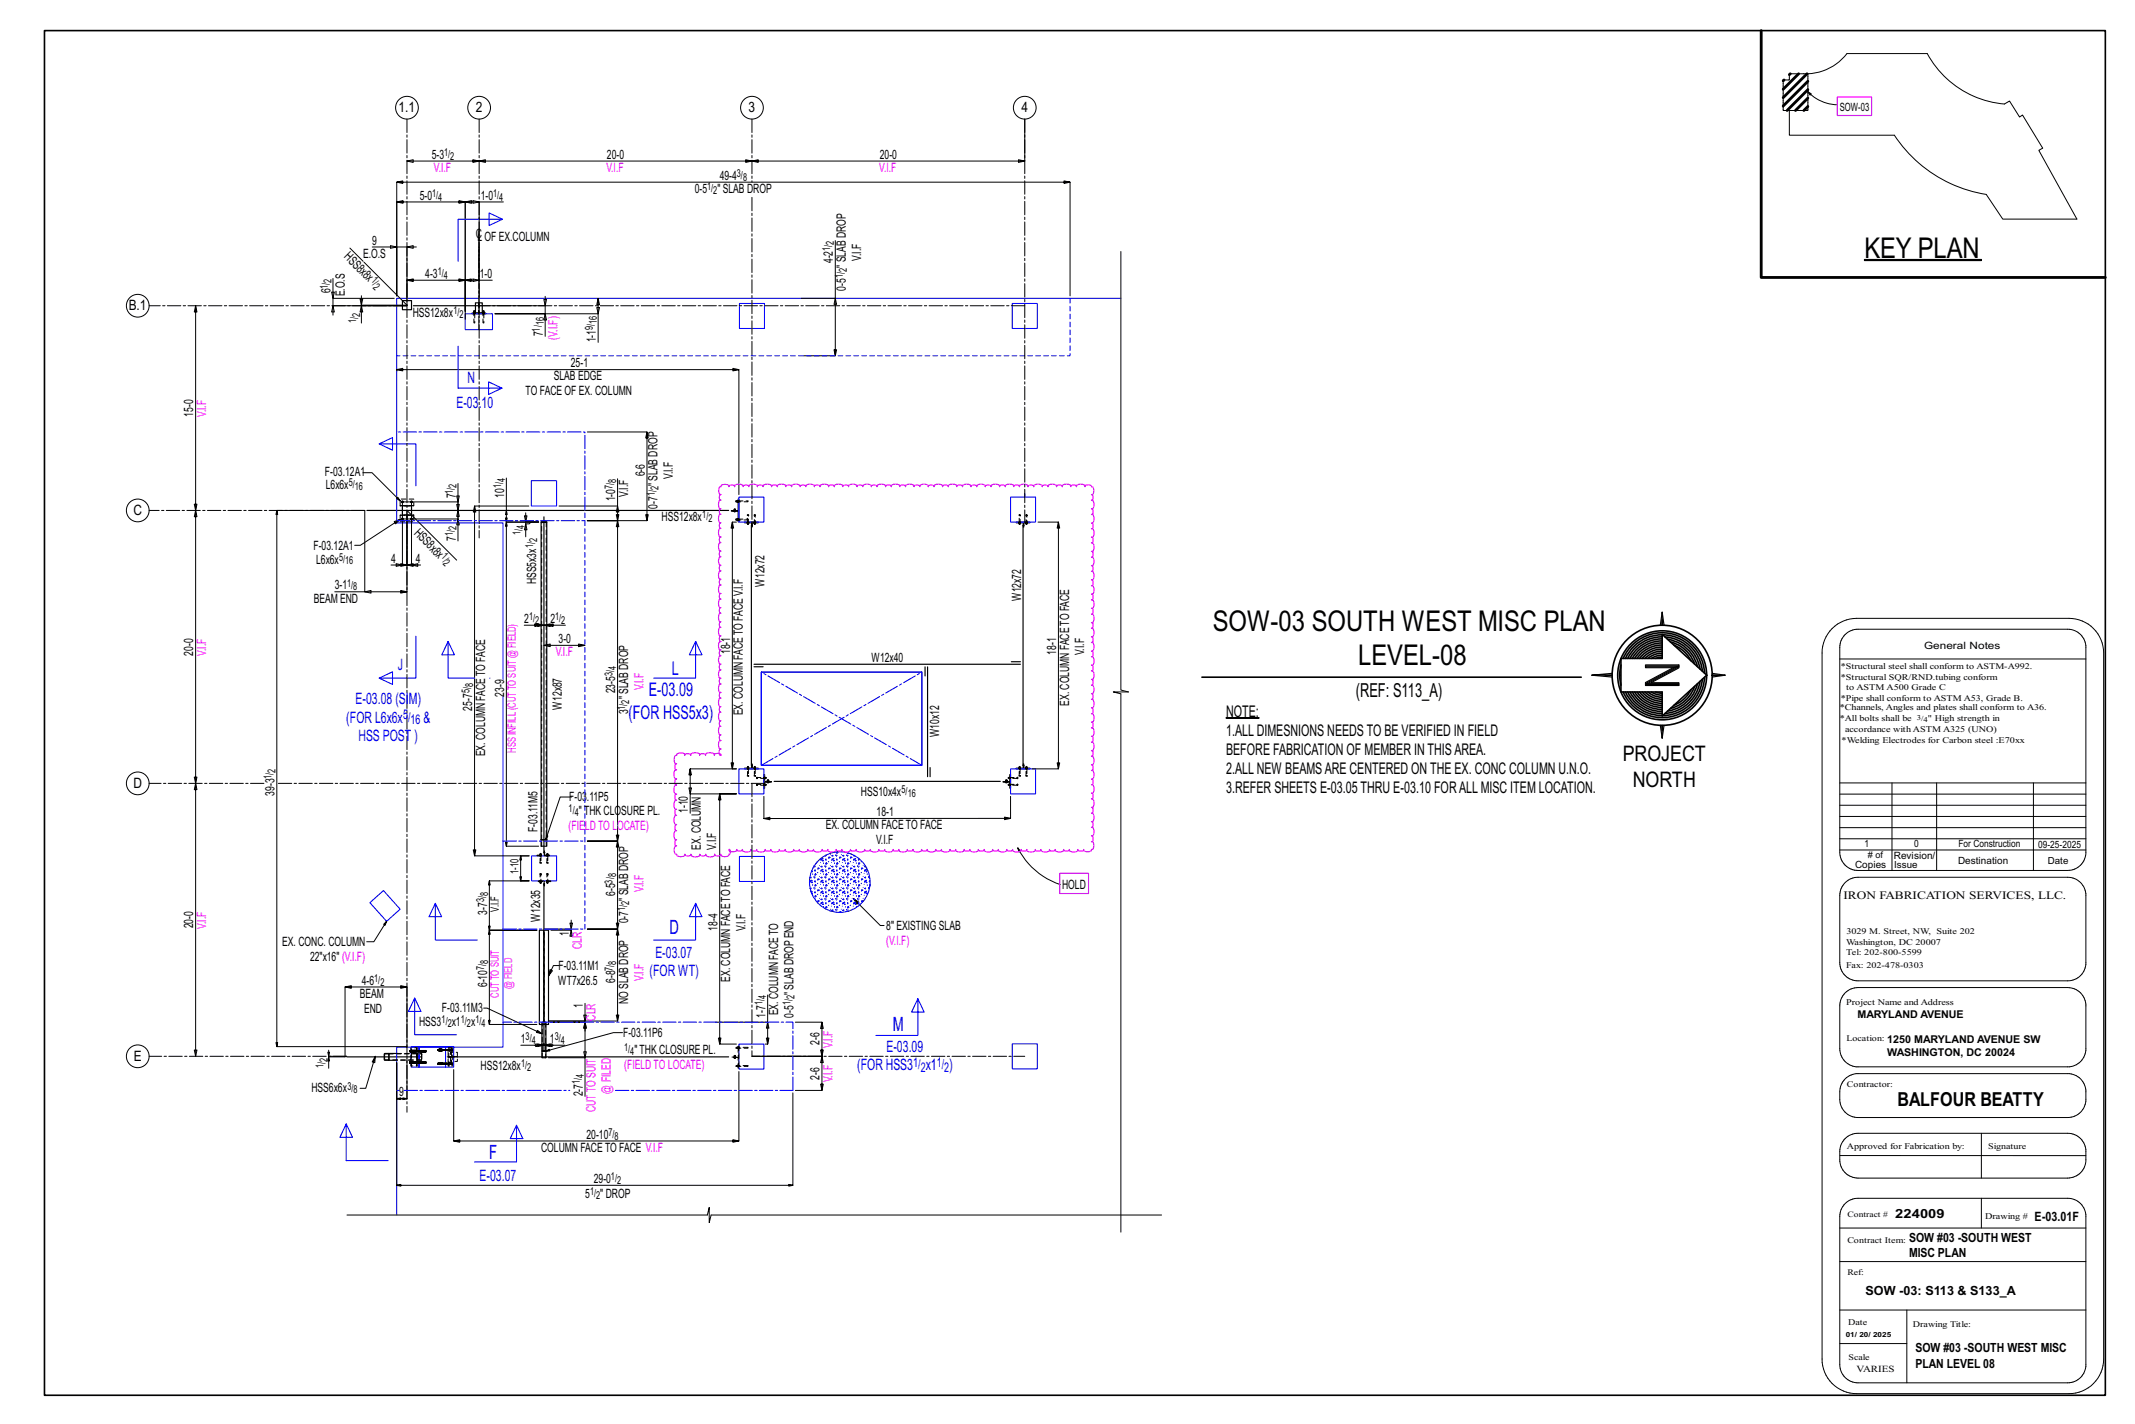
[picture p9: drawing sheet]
<svg xmlns="http://www.w3.org/2000/svg" width="914mm" height="610mm" viewBox="0 0 914 610" stroke-linecap="round" stroke-linejoin="round" font-family="sans-serif">
<defs><g id="words">
<g font-size="12.2">
<text x="798.5" y="110.4">KEY PLAN</text>
<text x="519.4" y="270.2">SOW-03 SOUTH WEST MISC PLAN</text>
<text x="581.7" y="284.7">LEVEL-08</text>
</g>
<g font-size="9.2">
<text x="695" y="326">PROJECT</text>
<text x="699.3" y="336.8">NORTH</text>
</g>
<g font-size="8.4" fill="#00f">
<text x="286.8" y="399.7">D</text>
<text x="382.4" y="441.2">M</text>
<text x="209.5" y="496.4">F</text>
</g>
<g font-size="8.3">
<text x="580.7" y="298.4">(REF: S113_A)</text>
<text x="812.7" y="473.4">BALFOUR BEATTY</text>
</g>
<g font-size="8.1" fill="#00f">
<text x="287.7" y="289">L</text>
<text x="277.9" y="298.2">E-03.09</text>
<text x="269.2" y="307.7">(FOR HSS5x3)</text>
</g>
<g font-size="6.9">
<text x="525.1" y="306.8">NOTE:</text>
<text x="525.1" y="315">1.ALLDIMESNIONS NEEDSTO BE VERIFIED IN FIELD</text>
<text x="525.1" y="323.1">BEFORE FABRICATION OF MEMBER IN THISAREA.</text>
<text x="525.1" y="331.3">2.ALLNEW BEAMSARE CENTERED ON THE EX. CONC COLUMN U.N.O.</text>
<text x="525.1" y="339.4">3.REFER SHEETS E-03.05 THRU E-03.10 FORALLMISC ITEM LOCATION.</text>
</g>
<g font-size="6.7" fill="#00f">
<text x="200.2" y="163.7">N</text>
<text x="195.5" y="174.5">E-03.</text>
<text x="206.3" y="174.5">10</text>
<text x="170.4" y="286.8">J</text>
<text x="152.3" y="301.5">E-03.08 (SI</text>
<text x="175.1" y="301.5">M)</text>
<text x="148.3" y="309.4">(FOR L6x6x</text>
<text x="181.3" y="309.4">&amp;</text>
<text x="153.6" y="317.4">HSS POST</text>
<text x="177.3" y="317.4">)</text>
<text x="280.7" y="410">E-03.07</text>
<text x="278.2" y="418">(FOR WT)</text>
<text x="379.7" y="450.3">E-03.09</text>
<text x="367.1" y="458.3">(FOR HSS3</text>
<text x="396.5" y="458.3">x1</text>
<text x="406.5" y="458.3">)</text>
<text x="205.4" y="505.7">E-03.07</text>
</g>
<g font-size="6.1">
<text x="170.7" y="48.1">1.1</text>
<text x="203.8" y="48.1">2</text>
<text x="320.6" y="48.1">3</text>
<text x="437.5" y="48.1">4</text>
<text x="55.2" y="132.9">B.1</text>
<text x="57.2" y="220.5">C</text>
<text x="57.2" y="337.3">D</text>
<text x="57.3" y="454.2">E</text>
</g>
<g font-size="5.7" fill="#00f">
<text x="172.6" y="307.9">5</text>
<text x="174.7" y="308.9">/</text>
<text x="175.8" y="310">16</text>
<text x="391.1" y="456.7">1/</text>
<text x="394.3" y="458.8">2</text>
<text x="401.2" y="456.7">1/</text>
<text x="404.4" y="458.8">2</text>
</g>
<g font-size="5.5">
<text x="184.9" y="68">5-3</text>
<text x="259.9" y="68">20-0</text>
<text x="376.8" y="68">20-0</text>
<text x="308.2" y="77">49-4</text>
<text x="297.5" y="82.5">0-5</text>
<text x="307.2" y="82.5">&quot; SLAB DROP</text>
<text x="179.8" y="85.5">5-0</text>
<text x="205.9" y="85.5">1-0</text>
<text x="203.8" y="101.7">C</text>
<text x="159.4" y="104.7">9</text>
<text x="204.6" y="103.1">L</text>
<text x="207.5" y="103.1">OF EX.COLUMN</text>
<text x="147" y="110.1" transform="rotate(45 147 110.1)">HS 8x8x</text>
<text x="155.5" y="110.3">E.O.S</text>
<text x="356.8" y="112.7" transform="rotate(-90 356.8 112.7)">4-2</text>
<text x="368.8" y="111.7" transform="rotate(-90 368.8 111.7)">V.I.F</text>
<text x="182.1" y="119">4-3</text>
<text x="205.5" y="119">1-0</text>
<text x="362.3" y="114.7" transform="rotate(-90 362.3 114.7)">&quot; SLAB DROP</text>
<text x="141.6" y="125.6" transform="rotate(-90 141.6 125.6)">6</text>
<text x="362.3" y="124.4" transform="rotate(-90 362.3 124.4)">0-5</text>
<text x="147.6" y="126.9" transform="rotate(-90 147.6 126.9)">E.O.S</text>
<text x="176.8" y="135.8">HSS12x8x</text>
<text x="232.5" y="144" transform="rotate(-90 232.5 144)">7</text>
<text x="255.2" y="146.6" transform="rotate(-90 255.2 146.6)">1-1</text>
<text x="244.5" y="157.2">25-1</text>
<text x="237.2" y="162.8">SLAB EDGE</text>
<text x="225.1" y="169.3">TO FACE OF EX. COLUMN</text>
<text x="82.8" y="178.4" transform="rotate(-90 82.8 178.4)">15-0</text>
<text x="139.1" y="203.6">F-03.12A1</text>
<text x="276.1" y="203.9" transform="rotate(-90 276.1 203.9)">6-6</text>
<text x="139.5" y="209.4">L6x6x</text>
<text x="281.6" y="208.1" transform="rotate(-90 281.6 208.1)">&quot; SLAB DROP</text>
<text x="288.2" y="205.1" transform="rotate(-90 288.2 205.1)">V.I.F</text>
<text x="195.2" y="213.4" transform="rotate(-90 195.2 213.4)">7</text>
<text x="215.9" y="213.1" transform="rotate(-90 215.9 213.1)">10</text>
<text x="263.5" y="214.6" transform="rotate(-90 263.5 214.6)">1-0</text>
<text x="269" y="212.7" transform="rotate(-90 269 212.7)">V.I.F</text>
<text x="281.6" y="217.8" transform="rotate(-90 281.6 217.8)">0-7</text>
<text x="283.4" y="223.1">HSS12x8x</text>
<text x="177.1" y="228.6" transform="rotate(45 177.1 228.6)">HS 8x8x</text>
<text x="195.2" y="231.6" transform="rotate(-90 195.2 231.6)">7</text>
<text x="134.2" y="235.3">F-03.12A1</text>
<text x="135.4" y="241.2">L6x6x</text>
<text x="167.5" y="240.9">4</text>
<text x="178.1" y="240.9">4</text>
<text x="229.6" y="250.1" transform="rotate(-90 229.6 250.1)">HSS5x3x</text>
<text x="327.4" y="251.2" transform="rotate(-90 327.4 251.2)">W12x72</text>
<text x="134.4" y="258">BEAM END</text>
<text x="143.4" y="252.4">3-1</text>
<text x="437.3" y="257.3" transform="rotate(-90 437.3 257.3)">W12x72</text>
<text x="224.5" y="266.7">2</text>
<text x="235.7" y="266.7">2</text>
<text x="239.3" y="275.3">3-0</text>
<text x="82.8" y="280.6" transform="rotate(-90 82.8 280.6)">20-0</text>
<text x="312.7" y="280.1" transform="rotate(-90 312.7 280.1)">18-1</text>
<text x="452.3" y="280.4" transform="rotate(-90 452.3 280.4)">18-1</text>
<text x="464.4" y="280.6" transform="rotate(-90 464.4 280.6)">V.I.F</text>
<text x="373.2" y="283.4">W12x40</text>
<text x="215.9" y="298.2" transform="rotate(-90 215.9 298.2)">23-9</text>
<text x="263.5" y="296.8" transform="rotate(-90 263.5 296.8)">23-5</text>
<text x="269" y="299.4" transform="rotate(-90 269 299.4)">&quot; SLAB DROP</text>
<text x="202.3" y="304.2" transform="rotate(-90 202.3 304.2)">25-7</text>
<text x="240.7" y="303.8" transform="rotate(-90 240.7 303.8)">W12x87</text>
<text x="269" y="305.9" transform="rotate(-90 269 305.9)">3</text>
<text x="457.9" y="302.1" transform="rotate(-90 457.9 302.1)">EX. COLUMN FACETO FACE</text>
<text x="318.2" y="306.2" transform="rotate(-90 318.2 306.2)">EX. COLUMN FACETO FACE V.I.F</text>
<text x="402.2" y="315.6" transform="rotate(-90 402.2 315.6)">W10x12</text>
<text x="207.8" y="323.7" transform="rotate(-90 207.8 323.7)">EX. COLUMN FACETO FACE</text>
<text x="117.6" y="340.7" transform="rotate(-90 117.6 340.7)">39-3</text>
<text x="368.7" y="340.9">HSS10x4x</text>
<text x="243.8" y="343.1">F-03</text>
<text x="251.4" y="343.1">.11P5</text>
<text x="247.9" y="348.9">&quot; THK CLO</text>
<text x="266.1" y="348.9">SURE PL.</text>
<text x="294.6" y="348.1" transform="rotate(-90 294.6 348.1)">1-10</text>
<text x="375.4" y="349.4">18-1</text>
<text x="230.2" y="356.3" transform="rotate(-90 230.2 356.3)">F-03.11M5</text>
<text x="353.7" y="354.9">EX. COLUMN FACETO FACE</text>
<text x="300.1" y="363.7" transform="rotate(-90 300.1 363.7)">EX. COLUMN</text>
<text x="306.7" y="363.7" transform="rotate(-90 306.7 363.7)">V.I.F</text>
<text x="375.2" y="361.4">V.I.F</text>
<text x="263.5" y="383.6" transform="rotate(-90 263.5 383.6)">6-5</text>
<text x="454.9" y="380.5">HOLD</text>
<text x="269" y="385.6" transform="rotate(-90 269 385.6)">&quot; SLAB DROP</text>
<text x="208.6" y="391.7" transform="rotate(-90 208.6 391.7)">3-7</text>
<text x="231.4" y="394.6" transform="rotate(-90 231.4 394.6)">W12x35</text>
<text x="269" y="395.3" transform="rotate(-90 269 395.3)">0-7</text>
<text x="82.8" y="397.5" transform="rotate(-90 82.8 397.5)">20-0</text>
<text x="243.7" y="400.8" transform="rotate(-90 243.7 400.8)">1</text>
<text x="307.2" y="398.5" transform="rotate(-90 307.2 398.5)">18-4</text>
<text x="319.3" y="398.7" transform="rotate(-90 319.3 398.7)">V.I.F</text>
<text x="379.6" y="398.2">8&quot; EXISTING SLAB</text>
<text x="120.9" y="405">EX. CONC. COLUMN</text>
<text x="132.8" y="411.5">22&quot;x16&quot; (V.I.F)</text>
<text x="239.1" y="415.4">F-03.11M1</text>
<text x="155" y="421.5">4-6</text>
<text x="208.6" y="422.7" transform="rotate(-90 208.6 422.7)">6-10</text>
<text x="239.1" y="421.5">WT7x26.5</text>
<text x="263.5" y="420.8" transform="rotate(-90 263.5 420.8)">6-8</text>
<text x="312.8" y="420.3" transform="rotate(-90 312.8 420.3)">EX. COLUMN FACETO FACE</text>
<text x="339.8" y="425.9" transform="rotate(-90 339.8 425.9)">&quot; SLAB DROPEND</text>
<text x="154.1" y="427.1">BEAM</text>
<text x="249.6" y="431.6" transform="rotate(-90 249.6 431.6)">1</text>
<text x="269" y="429.8" transform="rotate(-90 269 429.8)">NO SLAB DROP</text>
<text x="155.9" y="433.6">END</text>
<text x="189.2" y="433.1">F-03.11M3</text>
<text x="327.8" y="435.6" transform="rotate(-90 327.8 435.6)">1-7</text>
<text x="333.3" y="434.6" transform="rotate(-90 333.3 434.6)">EX. COLUMN FACETO</text>
<text x="339.8" y="435.6" transform="rotate(-90 339.8 435.6)">0-5</text>
<text x="179.5" y="439.1">HSS3</text>
<text x="193.5" y="439.1">x1</text>
<text x="201.8" y="439.1">x</text>
<text x="223.1" y="446.5">1</text>
<text x="235.6" y="446.5">1</text>
<text x="266.9" y="444.1">F-03.11P6</text>
<text x="351" y="447.3" transform="rotate(-90 351 447.3)">2-6</text>
<text x="271.7" y="451.3">&quot; THK CLOSURE PL.</text>
<text x="205.8" y="458.2">HSS12x8x</text>
<text x="133.4" y="467.7">HSS6x6x</text>
<text x="351" y="462.2" transform="rotate(-90 351 462.2)">2-6</text>
<text x="171" y="469.4">9</text>
<text x="249.6" y="469.4" transform="rotate(-90 249.6 469.4)">2-7</text>
<text x="251.2" y="487.5">20-10</text>
<text x="231.7" y="493">COLUMN FACETO FACE V.I.F</text>
<text x="254.3" y="506.4">29-0</text>
<text x="250.7" y="512.7">5</text>
<text x="257.1" y="512.7">&quot; DROP</text>
<text x="871.4" y="522.9">E-03.01F</text>
</g>
<g font-size="5.5" fill="#f0f">
<text x="185.9" y="73.5">V.I.F</text>
<text x="259.7" y="73.5">V.I.F</text>
<text x="376.6" y="73.5">V.I.F</text>
<text x="238.8" y="145.4" transform="rotate(-90 238.8 145.4)">(V.I.F)</text>
<text x="88.3" y="178.6" transform="rotate(-90 88.3 178.6)">V.I.F</text>
<text x="88.3" y="280.8" transform="rotate(-90 88.3 280.8)">V.I.F</text>
<text x="238" y="280.8">V.I.F</text>
<text x="275.6" y="295.6" transform="rotate(-90 275.6 295.6)">V.I.F</text>
<text x="243.5" y="355.4">(FIE</text>
<text x="250.5" y="355.4">LD TO LOCATE)</text>
<text x="275.6" y="381.9" transform="rotate(-90 275.6 381.9)">V.I.F</text>
<text x="88.3" y="397.7" transform="rotate(-90 88.3 397.7)">V.I.F</text>
<text x="249.2" y="406.1" transform="rotate(-90 249.2 406.1)">CLR</text>
<text x="379.6" y="404.8">(V.I.F)</text>
<text x="275.6" y="419.9" transform="rotate(-90 275.6 419.9)">V.I.F</text>
<text x="255.1" y="436.9" transform="rotate(-90 255.1 436.9)">CLR</text>
<text x="356.6" y="448.6" transform="rotate(-90 356.6 448.6)">V.I.F</text>
<text x="267.3" y="457.8">(FIELD TO LOCATE)</text>
<text x="356.6" y="463.4" transform="rotate(-90 356.6 463.4)">V.I.F</text>
<text x="261.6" y="468.2" transform="rotate(-90 261.6 468.2)">@ FILED</text>
<text x="255.1" y="476.1" transform="rotate(-90 255.1 476.1)">CUTTO SUIT</text>
</g>
<g font-size="5.4">
<text x="811.7" y="521.2">224009</text>
<text x="817.7" y="531.5">SOW #03 -SOUTH WEST</text>
<text x="817.7" y="538">MISC PLAN</text>
<text x="799" y="554.6">SOW -03: S113 &amp; S133_A</text>
<text x="820.4" y="578.9">SOW #03 -SOUTH WEST MISC</text>
<text x="820.4" y="585.5">PLAN LEVEL 08</text>
</g>
<g font-size="4.9">
<text x="788" y="47.5">SOW-03</text>
<text x="222.1" y="374.3" transform="rotate(-90 222.1 374.3)">1-10</text>
<text x="789.5" y="384.8">IRON FABRICATION SERVICES, LLC.</text>
<text x="213.6" y="390.3" transform="rotate(-90 213.6 390.3)">V.I.F</text>
</g>
<g font-size="4.9" fill="#f0f">
<text x="220.9" y="322.3" transform="rotate(-90 220.9 322.3)">HSS INFILL(CUTTO SUIT @ FIELD)</text>
<text x="219.4" y="423.5" transform="rotate(-90 219.4 423.5)">@ FIELD</text>
<text x="213.6" y="427.1" transform="rotate(-90 213.6 427.1)">CUTTO SUIT</text>
</g>
<g font-size="4.7">
<text x="190.2" y="66.7">1/</text>
<text x="192.9" y="68.4">2</text>
<text x="315.6" y="75.8">3/</text>
<text x="318.2" y="77.4">8</text>
<text x="302.9" y="81.3">1/</text>
<text x="305.5" y="82.9">2</text>
<text x="185.1" y="84.2">1/</text>
<text x="187.7" y="85.9">4</text>
<text x="211.2" y="84.2">1/</text>
<text x="213.8" y="85.9">4</text>
<text x="355.5" y="107.4" transform="rotate(-90 355.5 107.4)">1/</text>
<text x="357.2" y="104.7" transform="rotate(-90 357.2 104.7)">2</text>
<text x="187.5" y="117.7">1/</text>
<text x="190.1" y="119.4">4</text>
<text x="361" y="119.1" transform="rotate(-90 361 119.1)">1/</text>
<text x="362.7" y="116.5" transform="rotate(-90 362.7 116.5)">2</text>
<text x="140.4" y="123.6" transform="rotate(-90 140.4 123.6)">1/</text>
<text x="142" y="121" transform="rotate(-90 142 121)">2</text>
<text x="158.8" y="120.1" transform="rotate(45 158.8 120.1)">1/</text>
<text x="159.5" y="123.1" transform="rotate(45 159.5 123.1)">2</text>
<text x="154.2" y="135.7" transform="rotate(-90 154.2 135.7)">2</text>
<text x="194.2" y="134.6">1/</text>
<text x="196.8" y="136.2">2</text>
<text x="152.5" y="138.3" transform="rotate(-90 152.5 138.3)">1/</text>
<text x="231.3" y="141.9" transform="rotate(-90 231.3 141.9)">1/</text>
<text x="232.9" y="139.3" transform="rotate(-90 232.9 139.3)">16</text>
<text x="253.9" y="141.2" transform="rotate(-90 253.9 141.2)">9/</text>
<text x="255.6" y="138.6" transform="rotate(-90 255.6 138.6)">16</text>
<text x="149.4" y="208.1">5/</text>
<text x="152" y="209.8">16</text>
<text x="195.6" y="208.7" transform="rotate(-90 195.6 208.7)">2</text>
<text x="214.6" y="209" transform="rotate(-90 214.6 209)">1/</text>
<text x="216.3" y="206.4" transform="rotate(-90 216.3 206.4)">4</text>
<text x="262.3" y="209.3" transform="rotate(-90 262.3 209.3)">7/</text>
<text x="263.9" y="206.7" transform="rotate(-90 263.9 206.7)">8</text>
<text x="282.1" y="209.9" transform="rotate(-90 282.1 209.9)">2</text>
<text x="193.9" y="211.3" transform="rotate(-90 193.9 211.3)">1/</text>
<text x="280.4" y="212.5" transform="rotate(-90 280.4 212.5)">1/</text>
<text x="300.8" y="221.8">1/</text>
<text x="195.6" y="226.9" transform="rotate(-90 195.6 226.9)">2</text>
<text x="224.6" y="226.4" transform="rotate(-90 224.6 226.4)">4</text>
<text x="303.4" y="223.5">2</text>
<text x="193.9" y="229.5" transform="rotate(-90 193.9 229.5)">1/</text>
<text x="222.9" y="229.1" transform="rotate(-90 222.9 229.1)">1/</text>
<text x="230" y="232.2" transform="rotate(-90 230 232.2)">2</text>
<text x="145.2" y="240">5/</text>
<text x="188.8" y="238.6" transform="rotate(45 188.8 238.6)">1/</text>
<text x="228.4" y="234.8" transform="rotate(-90 228.4 234.8)">1/</text>
<text x="147.8" y="241.6">16</text>
<text x="189.5" y="241.6" transform="rotate(45 189.5 241.6)">2</text>
<text x="148.7" y="251.1">1/</text>
<text x="151.3" y="252.8">8</text>
<text x="226.6" y="265.4">1/</text>
<text x="229.2" y="267.1">2</text>
<text x="237.8" y="265.4">1/</text>
<text x="240.4" y="267.1">2</text>
<text x="263.9" y="286.8" transform="rotate(-90 263.9 286.8)">4</text>
<text x="262.3" y="289.4" transform="rotate(-90 262.3 289.4)">3/</text>
<text x="201" y="296.8" transform="rotate(-90 201 296.8)">5/</text>
<text x="202.7" y="294.2" transform="rotate(-90 202.7 294.2)">8</text>
<text x="267.8" y="303.8" transform="rotate(-90 267.8 303.8)">1/</text>
<text x="269.5" y="301.2" transform="rotate(-90 269.5 301.2)">2</text>
<text x="116.3" y="333.3" transform="rotate(-90 116.3 333.3)">1/</text>
<text x="118" y="330.7" transform="rotate(-90 118 330.7)">2</text>
<text x="386.1" y="339.7">5/</text>
<text x="388.8" y="341.3">16</text>
<text x="243.5" y="347.6">1/</text>
<text x="246.1" y="349.3">4</text>
<text x="263.9" y="375.6" transform="rotate(-90 263.9 375.6)">8</text>
<text x="209" y="383.7" transform="rotate(-90 209 383.7)">8</text>
<text x="262.3" y="378.2" transform="rotate(-90 262.3 378.2)">3/</text>
<text x="207.4" y="386.4" transform="rotate(-90 207.4 386.4)">3/</text>
<text x="267.8" y="389.9" transform="rotate(-90 267.8 389.9)">1/</text>
<text x="269.5" y="387.3" transform="rotate(-90 269.5 387.3)">2</text>
<text x="209" y="412.7" transform="rotate(-90 209 412.7)">8</text>
<text x="263.9" y="412.9" transform="rotate(-90 263.9 412.9)">8</text>
<text x="207.4" y="415.3" transform="rotate(-90 207.4 415.3)">7/</text>
<text x="262.3" y="415.5" transform="rotate(-90 262.3 415.5)">7/</text>
<text x="160.3" y="420.3">1/</text>
<text x="162.9" y="421.9">2</text>
<text x="326.5" y="430.3" transform="rotate(-90 326.5 430.3)">1/</text>
<text x="328.2" y="427.7" transform="rotate(-90 328.2 427.7)">4</text>
<text x="338.6" y="430.3" transform="rotate(-90 338.6 430.3)">1/</text>
<text x="340.3" y="427.7" transform="rotate(-90 340.3 427.7)">2</text>
<text x="189.1" y="437.8">1/</text>
<text x="197.4" y="437.8">1/</text>
<text x="203.6" y="437.8">1/</text>
<text x="191.8" y="439.5">2</text>
<text x="200" y="439.5">2</text>
<text x="206.2" y="439.5">4</text>
<text x="225.1" y="445.2">3/</text>
<text x="227.7" y="446.9">4</text>
<text x="237.6" y="445.2">3/</text>
<text x="240.2" y="446.9">4</text>
<text x="140.2" y="454.7" transform="rotate(-90 140.2 454.7)">2</text>
<text x="267.3" y="450">1/</text>
<text x="269.9" y="451.7">4</text>
<text x="138.5" y="457.3" transform="rotate(-90 138.5 457.3)">1/</text>
<text x="223.2" y="456.9">1/</text>
<text x="225.8" y="458.6">2</text>
<text x="250" y="461.4" transform="rotate(-90 250 461.4)">4</text>
<text x="148.8" y="466.4">3/</text>
<text x="248.3" y="464" transform="rotate(-90 248.3 464)">1/</text>
<text x="151.4" y="468.1">8</text>
<text x="260.6" y="486.2">7/</text>
<text x="263.2" y="487.9">8</text>
<text x="261.7" y="505.2">1/</text>
<text x="264.3" y="506.8">2</text>
<text x="252.7" y="511.4">1/</text>
<text x="255.3" y="513.1">2</text>
</g>
<g font-size="4.6">
<text x="795.6" y="436">MARYLAND AVENUE</text>
<text x="808.3" y="446.4">1250 MARYLAND AVENUE SW</text>
<text x="808.3" y="452">WASHINGTON, DC 20024</text>
</g>
<g font-size="4.3">
<text x="824.1" y="277.6">General Notes</text>
<text x="798.5" y="362.7">1</text>
<text x="819.9" y="362.8">0</text>
<text x="838.8" y="362.7">For Construction</text>
<text x="872.9" y="363">09-25-2025</text>
<text x="794.5" y="371.5">Copies</text>
<text x="811.1" y="367.7">Revision/</text>
<text x="838.6" y="369.7">Destination</text>
</g>
<g font-size="4.2">
<text x="811.3" y="371.4">Issue</text>
<text x="877.1" y="369.8">Date</text>
</g>
<text font-size="4" x="795.1" y="587.5">VARIES</text>
<text font-size="3.9" x="799.9" y="367.1"># of</text>
<g font-size="3.7">
<text x="788.4" y="286.2">*Structural steel shall conform to ASTM-A992.</text>
<text x="788.4" y="291.2">*Structural SQR/RND.tubing conform</text>
<text x="790.7" y="295.5">to ASTM A500 Grade C</text>
<text x="787.9" y="304.1">*Channels, Angles and plates shall conform to A36.</text>
<text x="788.4" y="300.2">*Pipe shall conform to ASTM A53, Grade B.</text>
<text x="788" y="308.9">*All bolts shall be</text>
<text x="825.7" y="308.9">&quot; High strength in</text>
<text x="790.2" y="313.2">accordance with ASTM A325 (UNO)</text>
<text x="788.8" y="318">*Welding Electrodes for Carbon steel :E70xx</text>
<text x="790.8" y="399.9">3029 M. Street, NW, Suite 202</text>
<text x="790.7" y="404.6">Washington, DC 20007</text>
<text x="790.7" y="409">Tel: 202-800-5599</text>
<text x="790.7" y="414.2">Fax: 202-478-0303</text>
<text x="790.7" y="430">Project Name and Address</text>
<text x="790.8" y="445.6">Location:</text>
<text x="791" y="465.3">Contractor:</text>
<text x="791" y="491.9">Approved for Fabrication by:</text>
<text x="851.5" y="492">Signature</text>
<text x="850.2" y="522">Drawing #</text>
<text x="791.2" y="532.3">Contract Item:</text>
<text x="791.5" y="567.4">Date</text>
<text x="819.3" y="568.1">Drawing Title:</text>
<text x="791.7" y="582.1">Scale</text>
</g>
<text font-size="3.6" x="791.2" y="545.9">Ref:</text>
<text font-size="3.5" x="791.3" y="520.8">Contract #</text>
<g font-size="3.2">
<text x="821" y="308">3/</text>
<text x="823.9" y="309.1">4</text>
</g>
<text font-size="3" x="790.5" y="572.4">01/ 20/ 2025</text>
</g></defs>
<path d="M798.5 111.1h50.1v.4h-50.1zM525.1 307.2h14.1v.3h-14.1z" fill="#000" stroke="#000" stroke-width=".5"/>
<g fill="none" stroke="#000" stroke-width=".43">
<path d="M774.2 39.2l1.6 1-.6 .5zM774.2 39.2a18.2 18.2 0 0 0 12.8 5.7M774.3 31.6a22.3 22.3 0 0 0 16.7-8.7h34.4a41.6 41.6 0 0 0 33.1 21.6l2.2-1.3 4.3 6.9 1.2-.9 8.7 14.2-1.7 1 16.3 29.4h-31.7l-7.1-10.6a58 58 0 0 1-39.4-25.3h-44.9v-10.6h-2.7v-13.1h2.7v-2.6h7.9v15.7h-7.9M438.9 51v18l-2.7-.6v1.1l2.7-.5h-116.8l2.6-.6v1.1l-5.3-1.1v1.1l2.7-.5h-116.9l2.7-.6v1.1l-5.4-1.1v1.1l2.7-.5h-30.9M174.3 69l2.7-.6v1.1zM202.5 85.9l2.7 .6-2.7 .5zM205.2 86.5h-5.9l2.6-.6v1.1l-2.6-.5v46.8M215.6 86.5h-10.4v41.2M142.6 119.2v8.5h26.3M149.9 106.2l5.6 5.7M155.9 112.3l18.4 18.3h-19.5M159.4 105.7h10.5v21"/>
<path d="M167.2 105.2l2.7 .5-2.7 .6zM169.9 105.7h8.4M174.3 105.7l2.7-.5v1.1zM174.3 105.7v22M202.5 119.4l2.6 .6-2.6 .5zM205.1 105.7v14.3h5.7M205.1 120h-5.8l2.5-.6v1.1l-2.5-.5v16.7M357.7 103v24.7h-14.5M480.1 107.7v187.7l3.2 .8h-6.5l3.3 .8v230.5M83.8 130.9l-.6 2.7h1.2l-.6-2.7v87.6l-.6-2.7h1.2l-1.2 5.4h1.2l-.6-2.7v116.9l-.6-2.7h1.2l-1.2 5.3h1.2l-.6-2.6v116.8M142 125h1.2l-.6 2.7zM142.6 130.9l.6 2.7h-1.2z"/>
<path d="M142.6 127.7v7.2M142.6 130.9h31.7M154.2 128h1.2l-.6 2.6zM154.8 130.9l.6 2.7h-1.2zM154.8 126.6v4.3M169.9 126.7v-40.2l2.7 .5v-1.1l-2.7 .6h29.4l-2.7 .5v-1.1l2.7 .6v46.8M169.9 126.7v-48.7l2.6 .5v-1.1l-2.6 .6h288.4l-2.6 .5v-1.1l2.6 .6v48.7M174.3 130.9h-19.5v7.4M174.3 130.9v-10.9l2.7 .5v-1.1l-2.7 .6h25l-2.7 .5v-1.1l2.7 .6v13.3M205.2 130.9h28.3M232.9 128.2h1.2l-.6 2.7zM233.5 134.3l.6 2.7h-1.2z"/>
<path d="M233.5 126.9v7.4M255.6 131.6h1.2l-.6 2.7zM256.2 127.7l-.6 2.7h1.2l-.6-2.7v6.6M357.7 127.7l.6 2.6h-1.1zM357.7 127.7v24.6l-.5-2.6h1.1l-.6 2.6h-13.6M169.9 158.8v-.6l2.6 .6v-1.1l-2.6 .5h146.6l-2.6 .6v-1.1l2.6 .5v53.5M233.5 144v-9.7h-21.5h44.2v12.3M251.5 184.9h25.6l-.6 2.6h1.1l-.5-2.6v38l-.6-2.6h1.1l-.5 2.6h-25.6h13l-.6 2.6h1.1l-.5-2.6v137.2l-.6-2.6h1.1l-.5 2.6h-13h13l-.6 2.5h1.1l-.5-2.5v37.6l-.6-2.5h1.1l-.5 2.5h-13h13l-.6 2.6h1.1l-.5-2.6v39.4l-.6-2.6h1.1l-.5 2.6h-29.6h15.7v-7.6M155.4 202.4h3.9l12.1 12-1.5-1 .5-.5 1 1.5M176.2 214.9v27h3.9M195.6 215.9h1.1l-.5 2.6zM195.6 212.3h1.1l-.5 2.6z"/>
<path d="M196.2 218.5l.5 2.6h-1.1zM196.2 207v7.9h-23.8v27h-4.9M196.2 214.7v7.7M216.9 218.5l.3 1.8h-.7zM216.9 204.6v13.9h1.1M216.9 218.5v5l-.4-1.7h.7l-.3 1.7h13.8M225.2 219.5v4.8M226.5 216.6h-23.3l-.5 2.6h1.1l-.6-2.6v149.8l-.5-2.6h1.1l-.6 2.6h23.4h-3.6l-.4 1.7h.8l-.4-1.7v10.7l-.4-1.8h.8l-.4 1.8h3.6h-17l-.4 1.7h.8l-.4-1.7v21.1l-.4-1.7h.8l-.4 1.7h20.3h-20.3l-.4 1.8h.8l-.4-1.8v40.4l-.4-1.8h.8l-.4 1.8h20.3M264.5 216.6l.5 2.6h-1.1zM264.5 205v11.6h-25.1M264.5 216.6v6.3l-.6-2.6h1.1l-.5 2.6h-13M314.4 218.9l.3 .2 .4-.3h-.8l.4 .1"/>
<path d="M314.4 218.3v-.3h.3v.3l.4 .1h-.8l.4-.1M314.5 218h.4M314.5 218.4v.2M314.7 218h.3v.3M314.9 218.4v.2M315 218.9l-.3 .2M171.4 222.3l-2.6 1 .7 1 1.9-2-17.1 11.1h-2.4M172.4 222.2h23.8v9.4M195.6 239.8l-21.3-21.3v34.8l-2.7-.5v1.1l2.7-.6h-18.1M196.2 222.2l.5 2.5h-1.1zM224.6 220.8h1.1l-.5 2.6zM225.2 224.3l.5 2.5h-1.1z"/>
<path d="M225.2 223.4h5.5M230.7 223.5h-13.8l-.4 1.8h.7l-.3-1.8v138.8l-.4-1.8h.7l-.3 1.8h13.8M230.7 223.5h-3.3l-.7 .8h-1.5v5.5M315.4 223.5h-1.7l-.6 2.6h1.1l-.5-2.6v105.6l-.6-2.5h1.1l-.5 2.5h1.7h-19.8l-.5 2.6h1.1l-.6-2.6v10.8M320 223.8l.4 .1M320.2 224.2v.3h.3v-.3M320.7 223.9v.3h-.3M320.7 223.8l-.3 .1v.3h-.4v-.3M322.9 223.8l.4 .1M323.1 224.2v.3h.4v-.3M323.6 223.9v.3h-.3M323.6 223.8l-.3 .1v.3h-.3v-.3"/>
<path d="M436.3 223.8l.4 .1M436.5 224.2v.3h.4v-.3M437 223.9v.3h-.3M437.1 223.8l-.4 .1v.3h-.3v-.3M439.3 223.8l.3 .1M439.4 224.2v.3h.4v-.3M439.9 223.9v.3h-.3M440 223.8l-.4 .1v.3h-.3v-.3M444.6 223.5h8.7l-.5 2.6h1.1l-.6-2.6v105.6l-.5-2.5h1.1l-.6 2.5h-11.2M143.4 253.3h12.8v-34.8h-37.6l-.4 1.8h.7l-.3-1.8v229.6l-.4-1.8h.7l-.3 1.8h55.7M156.2 253.3l2.7-.5v1.1zM169.7 241.3l2.7 .6-2.7 .6z"/>
<path d="M170.3 241.9h4l-2.7-.6v1.2l2.7-.6v-21.3v21.3h1.9M172.4 241.9h5.9M174.3 241.9l2.7-.6v1.2zM176.2 241.9l2.7-.6v1.2zM224.5 267.6h7.2l-2.6 .6v-1.1l2.6 .5h5.3M228.9 267.6h5.3l2.7 .6v-1.1l-2.7 .5h7.9M230.3 267.1l2.7 .5-2.7 .6zM233 267.6l2.6-.5v1.1zM233 276.3l2.6-.6v1.1zM233 276.3h17.5l-2.7 .5v-1.1l2.7 .6M784.7 269.1a15.1 15.1 0 0 1 10.5-4.4h90.9a14.9 14.9 0 0 1 14.9 14.9v302.2a14.9 14.9 0 0 1-14.9 14.8h-90.9a14.7 14.7 0 0 1-14.8-14.8v-302.2a14.7 14.7 0 0 1 4.3-10.5zM790.2 271.6a7.9 7.9 0 0 1 5.6-2.2h89.8a7.8 7.8 0 0 1 7.8 7v88.4a7.7 7.7 0 0 1-7.8 7.8h-89.8a7.8 7.8 0 0 1-7.8-7.8v-87.7a7.6 7.6 0 0 1 2.2-5.5z"/>
<path d="M788 282.1h105.4M295.1 337.3h1.1l-.6 2.6zM320 328.8v-.4h.4v.4h.3h-.7h.4M320.2 328.8h.3zM320.2 328.4v-.3h.3v.3M320.2 328.8h.3M320.4 328.4h.3v.4M323 328.8v-.4h.3v.4h.3h-.7h.4M323.1 328.8h.4zM323.1 328.4v-.3h.4v.3M323.1 328.8h.4M323.3 328.4h.3v.4"/>
<path d="M327.5 332.9v.3zM327.5 335.8v.3zM327.5 335.6v.7zM327.5 332.7v.7zM327.5 332.9v.3M327.5 335.8v.3M327.5 336h.4v.3h-.4M327.5 335.7h.4v.3M327.5 333h.4v.3h-.4M327.5 332.7h.4v.3M327.9 335.8h.3v.3h-.3M327.9 332.9h.3v.3h-.3"/>
<path d="M328.6 334.8l.6 .1zM328.6 334.3l.6 .1zM328.6 334.9v.2l.2-.2M328.6 334.3l.2-.3-.1 .6M329.1 334.3v-.3l-.4-.1 .6 .1v.3M329.1 334.9l-.3 .2M329.1 334.4v.2M329.2 334.8l.1 .1M329.2 334.3l.1 .1M329.2 334.9h.1M329.2 334.4h.1M329.3 334.9l-.2 .2"/>
<path d="M430.7 334.8l.6 .1zM430.7 334.3l.6 .1zM430.7 334.9v.2l.2-.2M430.7 334.3l.2-.3v.6M431.2 334.9l-.3 .2M431.3 334.8l.1 .1M431.3 334.3l.1 .1M431.3 334.9h.1M431.3 334.4h.1M431.4 334.3v-.3l-.5-.1 .3 .1v.6M431.4 334.9l-.2 .2M432.1 332.9h-.3v.3h.3"/>
<path d="M432.1 335.8h-.3v.3h.3M432.1 333h.3M432.1 336h.3M432.4 332.7l.1 .7zM432.4 335.6l.1 .7zM432.4 332.7h-.3v.6h.3M432.4 335.7h-.3v.6h.3M432.5 335.8v.3zM432.5 332.9v.3zM432.5 332.9v.3M432.5 335.8v.3M436.4 328.8v-.4h.3v.4h.4h-.8h.4"/>
<path d="M436.5 328.8h.4zM436.5 328.4v-.3h.4v.3M436.5 328.8h.4M436.7 328.4h.3v.4M439.3 328.8v-.4h.3v.4h.4h-.7h.3M439.4 328.8h.4zM439.4 328.4v-.3h.4v.3M439.4 328.8h.4M439.6 328.4h.3v.4M788 335.2h105.4M788 340h105.4M810.3 335.2v37.4"/>
<path d="M829.4 335.2v37.4M870.9 335.2v37.4M244.8 341.2h-4.9l-6.2 18.3 .2-1.8 .8 .2-1 1.6M295.6 348.1v-8.2h19.8h-7.2l-.5 2.5h1.1l-.6-2.5v107.1l-.5-2.6h1.1l-.6 2.6h7.2M327.2 340.9v9.5l2.5 .6v-1.1l-2.5 .5 105.6-.1-2.6 .6v-1.1l2.6 .5v-9.4M788 349.5h105.4M788 359.1h105.4M788 344.7h105.4M788 354.3h105.4M435.9 363l1.2 1.3-.7 .4zM435.9 363a31.5 31.5 0 0 0 18.3 15.7M788 363.9h105.4"/>
<path d="M790.2 377.8a7.9 7.9 0 0 1 5.6-2.2h89.8a7.9 7.9 0 0 1 7.8 7v30.3a7.8 7.8 0 0 1-7.8 7h-89.8a7.8 7.8 0 0 1-7.8-7.8v-28.7a7.8 7.8 0 0 1 2.2-5.6zM165.6 394.4l-1.3 1.3 .7 .4 .6-1.7-5.5 8.7h-3M233 397.7h11.6M236 398.2h8.6v2.6M244.1 395.2h1.1l-.6 2.5zM244.6 398.2l.6 2.6h-1.1zM244.6 393.9v4.3M365.5 384.7l1.5 2.3 .9-.8-2.4-1.5 11.5 11.5h1.6M239.5 413.3h-2.5l-2.1 4.5 .7-2.7 1 .5-1.7 2.2M207.1 431.6h1.5l23.5 10.9-2.3-.5 .4-.9 1.9 1.4M250 434.5h1.1l-.5 2.6zM250.6 437.6l.5 2.6h-1.1z"/>
<path d="M250.6 437.6h-14.6h14.6l-.6 2.6h1.1l-.5-2.6v15.2M250.6 437.1v4.3M328.8 437.6l.5 2.6h-1.1zM328.8 425.9v11.7h-22.5M328.8 437.6v9.4l-.6-2.6h1.1l-.5 2.6h-1.1M340.6 437.6h11.4l-.5 2.7h1.1l-.6-2.7v14.6l-.5-2.7h1.1l-.6 2.7h-29.9h29.9l-.5 2.7h1.1l-.6-2.7v14.6l-.5-2.7h1.1l-.6 2.7h-11.4M790.2 425a7.9 7.9 0 0 1 5.6-2.2h89.8a7.9 7.9 0 0 1 7.8 7v19.9a7.9 7.9 0 0 1-7.1 7h-91.3a7.9 7.9 0 0 1-7-7.8v-18.3a7.9 7.9 0 0 1 2.2-5.6zM83.2 449.5h1.2l-.6 2.7zM140.4 450.4h.7l-.3 1.8zM140.8 452.4l.3 1.8h-.7zM140.8 449.6v2.8M140.8 452.2h7.7"/>
<path d="M160.7 452.2l-1.3 2.4 1.1 .3 .2-2.7-4.1 13.7h-2.4M174.3 448.3v-25.8l-2.7-.6v1.2l2.7-.6h-26.5l2.7-.6v1.2l-2.7-.6v29.9h-7v4.9M174.3 453v17.4l-1.7-.4v.7l1.7-.3h-4.4l1.8-.4v.7l-1.8-.3v-15.4v52.4l1.8 .4v-.8l-1.8 .4h169.7l-1.8 .4v-.8l1.8 .4v-39.5M194.3 457.9v30.5l2.6 .6v-1.1l-2.6 .5h122.2l-2.6 .6v-1.1l2.6 .5v-29.7M228.9 447.5h4.1l-2.7-.6v1.1l2.7-.5v-.8v.8h.8M229.4 446.9l2.7 .6-2.7 .5zM232.1 446.7v.8h-9M232.1 447.5h4.9M233 447.5l2.6-.6v1.1zM233.8 447.5l2.7-.6v1.1zM233.8 446.7v.8h8.2M234.9 452.8h15.7v16.6"/>
<path d="M250 450.2h1.1l-.5 2.6zM266.6 442.1h-3.9l-29 7.9 1.6-.8 .2 .7-1.8 .1M790.2 461.9l1.9-1.4 2.9-.9h91.3a7.8 7.8 0 0 1 7.1 7v4.8a7.8 7.8 0 0 1-7.8 7h-89.8a7.8 7.8 0 0 1-7.8-7.8v-3.2a7.9 7.9 0 0 1 2.2-5.5zM788 494.7h105.4M790.2 487.4a7.9 7.9 0 0 1 5.6-2.2h89.8a7.8 7.8 0 0 1 7.8 7v4.3a7.8 7.8 0 0 1-7.8 7.8h-89.8a7.9 7.9 0 0 1-7.8-7.8v-3.6a7.6 7.6 0 0 1 2.2-5.5zM848.6 485.2v19.1M790.2 515.3a7.9 7.9 0 0 1 5.6-2.3h89.8a7.8 7.8 0 0 1 7.8 7v65a7.9 7.9 0 0 1-7.8 7h-89.8a7.8 7.8 0 0 1-7.8-7.8v-63.5a7.6 7.6 0 0 1 2.2-5.4zM848.6 513v12.7M148.6 520.1h154.3l.9-3.2v6.5l.8-3.3h192.9M788 525.7h105.4M788 540.1h105.4M788 560.8h105.4"/>
<path d="M788 575.2h28.7M816.7 560.8v31.2"/>
<circle cx="174.3" cy="46.1" r="4.9"/>
<circle cx="205.2" cy="46.1" r="4.9"/>
<circle cx="322.1" cy="46.1" r="4.9"/>
<circle cx="438.9" cy="46.1" r="4.9"/>
<circle cx="59" cy="130.9" r="4.9"/>
<circle cx="59" cy="218.5" r="4.9"/>
<circle cx="59" cy="335.4" r="4.9"/>
<circle cx="59" cy="452.2" r="4.9"/>
</g>
<g fill="none" stroke="#000" stroke-width=".7">
<path d="M19 13.1h882.7v584.2h-882.7zM711.9 277.9a11.2 11.2 0 0 0-8.6 4M711.9 272.6a16.4 16.4 0 0 0-14.8 9.3M711.9 278.7l-3.8 .8-1.9 1-1.7 1.4M711.9 273.5a15.6 15.6 0 0 0-13.8 8.4M711.9 271.7a17.3 17.3 0 0 0-15.7 10.2M711.9 274.4a14.6 14.6 0 0 0-12.8 7.5M711.9 279.6l-3 .5-3.1 1.8M711.9 275.2a13.8 13.8 0 0 0-11.8 6.7M711.9 276.1a12.9 12.9 0 0 0-10.7 5.8M711.9 277a12.1 12.1 0 0 0-9.7 4.9M712.1 271.8a17.3 17.3 0 0 1 17 15.5"/>
<path d="M713.1 272.7a16.4 16.4 0 0 1 15 13.7M714.2 273.7a15.6 15.6 0 0 1 12.8 11.7M715.5 274.8a14.6 14.6 0 0 1 10.3 9.5M717 276.2a13.8 13.8 0 0 1 7.2 6.7M514.8 289.9h162.4M694.2 281.9v14.3h17.7v10.3l19-17.4M694.2 281.9h17.7v-10.3l19 17.4M694.2 284.8l-.5 4.2 .5 4.3M695.2 281.9a18.2 18.2 0 0 1 19.9-10.7 18.2 18.2 0 0 1 14.9 17M696.2 296.2a17.3 17.3 0 0 0 15.7 10.1M697.1 296.2a16.4 16.4 0 0 0 14.8 9.3M698.1 296.2a15.6 15.6 0 0 0 13.8 8.4"/>
<path d="M699.1 296.2a14.6 14.6 0 0 0 12.8 7.5M700.1 296.2a13.8 13.8 0 0 0 11.8 6.6M701.2 296.2a12.9 12.9 0 0 0 10.7 5.8M702.2 296.2a12.1 12.1 0 0 0 9.7 4.9M703.3 296.2a11.2 11.2 0 0 0 8.6 4M704.5 296.2l1.7 1.4 1.9 1 3.8 .7M705.8 296.2l3.1 1.8 3 .5M707.3 296.2l2.2 1.1 2.4 .3M709.1 296.2l2.8 .6M711.9 280.5l-2.4 .3-2.2 1.1M711.9 281.3l-2.8 .6M724.2 295.2a13.8 13.8 0 0 1-7.2 6.7"/>
<path d="M725.8 293.8a14.6 14.6 0 0 1-10.3 9.5M727 292.7a15.6 15.6 0 0 1-12.8 11.7M728.1 291.7a16.4 16.4 0 0 1-15 13.7M729.1 290.8a17.3 17.3 0 0 1-17 15.5M730 289.9a18.2 18.2 0 0 1-14.9 17 18.2 18.2 0 0 1-19.9-10.7"/>
<circle cx="711.9" cy="289.1" r="21.4"/>
<circle cx="711.9" cy="289.1" r="19.1"/>
</g>
<path d="M754.3 13.1v105.7h147.4M764.1 34.2l-.4 .4M766.7 31.6l-.3 .4M770.3 31.6l-6.6 6.6M773.9 31.6l-10.2 10.2M774.3 38.4l-8.9 8.9M774.3 34.8l-10.6 10.6M774.3 45.6l-1.7 1.7M774.3 42l-5.3 5.3" fill="none" stroke="#000" stroke-width="1.2"/>
<path d="M786.9 41.5h14.7v8h-14.7zM309 207.7a1.98 1.98 0 0 1 3.2 .7 1.38 1.38 0 0 1 2.4 0l.2-.8a3.1 3.1 0 0 1 3.5 .4v.4l.1-.5 1.1-.3 1.1 .3 .1 .5v-.4a2.71 2.71 0 0 1 3.7 0v.4l.1-.5 1.1-.3 1.1 .3 .1 .5v-.4a2.71 2.71 0 0 1 3.7 0v.4l.1-.5 1.1-.3 1.1 .3 .1 .5v-.4a2.71 2.71 0 0 1 3.7 0v.4l.1-.5 1.1-.3 1.1 .3 .1 .5v-.4a2.71 2.71 0 0 1 3.7 0v.4l.1-.5 1.1-.3 1.1 .3 .1 .5v-.4a2.71 2.71 0 0 1 3.7 0v.4l.1-.5 1.1-.3 1.1 .3 .1 .5v-.4a2.71 2.71 0 0 1 3.7 0v.4l.1-.5 1.1-.3 1.1 .3 .1 .5v-.4a2.71 2.71 0 0 1 3.7 0v.4l.1-.5 1.1-.3 1.1 .3 .1 .5v-.4a2.71 2.71 0 0 1 3.7 0v.4l.1-.5 1.1-.3 1.1 .3 .1 .5v-.4a2.71 2.71 0 0 1 3.7 0v.4l.1-.5 1.1-.3 1.1 .3 .1 .5v-.4a2.71 2.71 0 0 1 3.7 0v.4l.1-.5 1.1-.3 1.1 .3 .1 .5v-.4a2.71 2.71 0 0 1 3.7 0v.4l.1-.5 1.1-.3 1.1 .3 .1 .5v-.4a2.71 2.71 0 0 1 3.7 0v.4l.1-.5 1.1-.3 1.1 .3 .1 .5v-.4a2.71 2.71 0 0 1 3.7 0v.4l.1-.5 1.1-.3 1.1 .3 .1 .5v-.4a2.71 2.71 0 0 1 3.7 0v.4l.1-.5 1.1-.3 1.1 .3 .1 .5v-.4a2.71 2.71 0 0 1 3.7 0v.4l.1-.5 1.1-.3 1.1 .3 .1 .5v-.4a2.71 2.71 0 0 1 3.7 0v.4l.1-.5 1.1-.3 1.1 .3 .1 .5v-.4a2.71 2.71 0 0 1 3.7 0v.4l.1-.5 1.1-.3 1.1 .3 .1 .5v-.4a2.71 2.71 0 0 1 3.7 0v.4l.1-.5 1.1-.3 1.1 .3 .1 .5v-.4a2.71 2.71 0 0 1 3.7 0v.4l.1-.5 1.1-.3 1.1 .3 .1 .5v-.4a2.71 2.71 0 0 1 3.7 0v.4l.1-.5 1.1-.3 1.1 .3 .1 .5v-.4a2.71 2.71 0 0 1 3.7 0v.4l.1-.5 1.1-.3 1.1 .3 .1 .5v-.4a2.71 2.71 0 0 1 3.7 0v.4l.1-.5 1.1-.3 1.1 .3 .1 .5v-.4a2.71 2.71 0 0 1 3.7 0v.4l.1-.5 1.1-.3 1.1 .3 .1 .5v-.4a2.71 2.71 0 0 1 3.7 0v.4v-.3a2.03 2.03 0 0 1 2.8 0v.3l.3-.1a2.48 2.48 0 0 1 0 3.5l-.3-.1 .4 .2 .3 1-.3 1.1-.4 .2 .3-.1a2.7 2.7 0 0 1 0 3.7h-.3l.4 .2 .3 1-.3 1.1-.4 .1h.3a2.7 2.7 0 0 1 0 3.7h-.3l.4 .1 .3 1.1-.3 1.1-.4 .1h.3a2.7 2.7 0 0 1 0 3.7h-.3l.4 .1 .3 1.1-.3 1.1-.4 .1h.3a2.7 2.7 0 0 1 0 3.7h-.3l.4 .1 .3 1.1-.3 1.1-.4 .1h.3a2.7 2.7 0 0 1 0 3.7h-.3l.4 .1 .3 1.1-.3 1.1-.4 .1h.3a2.7 2.7 0 0 1 0 3.7h-.3l.4 .1 .3 1.1-.3 1-.4 .2h.3a2.7 2.7 0 0 1 0 3.7l-.3-.1 .4 .2 .3 1.1-.3 1-.4 .2 .3-.1a2.7 2.7 0 0 1 0 3.8l-.3-.1 .4 .2 .3 1-.3 1.1-.4 .2 .3-.1a2.7 2.7 0 0 1 0 3.8l-.3-.1 .4 .2 .3 1-.3 1.1-.4 .2 .3-.1a2.7 2.7 0 0 1 0 3.7h-.3l.4 .1 .3 1.1-.3 1.1-.4 .1h.3a2.7 2.7 0 0 1 0 3.7h-.3l.4 .1 .3 1.1-.3 1.1-.4 .1h.3a2.7 2.7 0 0 1 0 3.7h-.3l.4 .1 .3 1.1-.3 1.1-.4 .1h.3a2.7 2.7 0 0 1 0 3.7h-.3l.4 .1 .3 1.1-.3 1.1-.4 .1h.3a2.7 2.7 0 0 1 0 3.7h-.3l.4 .1 .3 1.1-.3 1.1-.4 .1h.3a2.7 2.7 0 0 1 0 3.7l-.3-.1 .4 .2 .3 1.1-.3 1-.4 .2 .3-.1a2.7 2.7 0 0 1 0 3.8l-.3-.1 .4 .2 .3 1.1-.3 1-.4 .2 .3-.1a2.7 2.7 0 0 1 0 3.8l-.3-.1 .4 .2 .3 1-.3 1.1-.4 .2 .3-.1a2.7 2.7 0 0 1 0 3.7h-.3l.4 .2 .3 1-.3 1.1-.4 .1h.3a2.7 2.7 0 0 1 0 3.7h-.3l.4 .1 .3 1.1-.3 1.1-.4 .1h.3a2.7 2.7 0 0 1 0 3.7h-.3l.4 .1 .3 1.1-.3 1.1-.4 .1h.3a2.7 2.7 0 0 1 0 3.7h-.3l.4 .1 .3 1.1-.3 1.1-.4 .1h.3a2.7 2.7 0 0 1 0 3.7h-.3l.4 .1 .3 1.1-.3 1.1-.4 .1h.3a2.7 2.7 0 0 1 0 3.7h-.3l.4 .1 .3 1.1-.3 1-.4 .2h.3a2.7 2.7 0 0 1 0 3.7l-.3-.1 .4 .2 .3 1.1-.3 1-.4 .2 .3-.1a2.48 2.48 0 0 1 0 3.5l-.3-.1v.4a2.48 2.48 0 0 1-3.4 0v-.4l-.1 .5-1.1 .3-1.1-.3-.1-.5v.4a2.7 2.7 0 0 1-3.7 0v-.4l-.1 .5-1.1 .3-1.1-.3-.1-.5v.4a2.7 2.7 0 0 1-3.7 0v-.4l-.1 .5-1.1 .3-1.1-.3-.1-.5v.4a2.7 2.7 0 0 1-3.7 0v-.4l-.1 .5-1.1 .3-1.1-.3-.1-.5v.4a2.7 2.7 0 0 1-3.7 0l.1-.4-.2 .5-1.1 .3-1-.3-.2-.5 .1 .4a2.7 2.7 0 0 1-3.8 0l.1-.4-.2 .5-1.1 .3-1-.3-.2-.5 .1 .4a2.7 2.7 0 0 1-3.8 0l.1-.4-.2 .5-1 .3-1.1-.3-.2-.5 .1 .4a2.7 2.7 0 0 1-3.8 0l.1-.4-.2 .5-1 .3-1.1-.3-.1-.5v.4a2.7 2.7 0 0 1-3.7 0v-.4l-.1 .5-1.1 .3-1.1-.3-.1-.5v.4a2.7 2.7 0 0 1-3.7 0v-.4l-.1 .5-1.1 .3-1.1-.3-.1-.5v.4a2.7 2.7 0 0 1-3.7 0v-.4l-.1 .5-1.1 .3-1.1-.3-.1-.5v.4a2.7 2.7 0 0 1-3.7 0v-.4l-.1 .5-1.1 .3-1.1-.3-.1-.5v.4a2.7 2.7 0 0 1-3.7 0v-.4l-.1 .5-1.1 .3-1-.3-.2-.5v.4a2.7 2.7 0 0 1-3.7 0l.1-.4-.2 .5-1.1 .3-1-.3-.2-.5 .1 .4a2.7 2.7 0 0 1-3.8 0l.1-.4-.2 .5-1.1 .3-1-.3-.2-.5 .1 .4a2.7 2.7 0 0 1-3.8 0l.1-.4-.2 .5-1 .3-1.1-.3-.2-.5 .1 .4a2.7 2.7 0 0 1-3.7 0v-.4l-.2 .5-1 .3-1.1-.3-.1-.5v.4a2.7 2.7 0 0 1-3.7 0v-.4l-.1 .5-1.1 .3-1.1-.3-.1-.5v.4a2.7 2.7 0 0 1-3.7 0v-.4l-.1 .5-1.1 .3-1.1-.3-.1-.5v.4a2.7 2.7 0 0 1-3.7 0v-.4l-.1 .5-1.1 .3-1.1-.3-.1-.5v.4a2.7 2.7 0 0 1-3.7 0v-.4l-.1 .5-1.1 .3-1.1-.3-.1-.5v.4a2.7 2.7 0 0 1-3.7 0v-.4l-.1 .5-1.1 .3-1-.3-.2-.5v.4a2.7 2.7 0 0 1-3.7 0l.1-.4-.2 .5-1.1 .3-1-.3-.2-.5 .1 .4a2.7 2.7 0 0 1-3.8 0l.1-.4-.2 .5-1 .3-1.1-.3-.2-.5 .1 .4a2.7 2.7 0 0 1-3.8 0l.1-.4-.2 .5-1 .3-1.1-.3-.2-.5 .1 .4a2.48 2.48 0 0 1-3.4 0l.2-.4 .4 .5a2.32 2.32 0 0 1-2.4 2.6l-1.5-.3-.2-.7a1.44 1.44 0 0 1-2.6 0l-.2 .7a3.2 3.2 0 0 1-3.6-.4v-.3l-.2 .5-1.1 .2-1.1-.2-.2-.5 .1 .3a2.84 2.84 0 0 1-3.9 0v-.3l-.2 .5-1.1 .2-1.1-.2-.2-.5 .1 .3a2.6 2.6 0 0 1-3.6 0v-.3h-.3a2.65 2.65 0 0 1 0-3.7l.3 .1-.5-.2-.3-1.1 .3-1.2 .5-.1h-.4a2.89 2.89 0 0 1 0-4l.4 .1-.5-.2-.3-1.1 .3-1.2 .5-.1h-.4a2.89 2.89 0 0 1 0-4l.4 .1-.5-.2-.3-1.1 .3-1.2 .5-.1h-.4a2.89 2.89 0 0 1 0-4l.4 .1-.5-.2-.3-1.1 .3-1.2 .5-.1h-.4a2.89 2.89 0 0 1 0-4l.4 .1-.5-.2-.3-1.1 .3-1.2 .5-.1h-.4a2.89 2.89 0 0 1 0-4l.4 .1-.5-.2-.3-1.1 .3-1.2 .5-.1h-.3a2.65 2.65 0 0 1 0-3.7l.3 .1v-.4a2.57 2.57 0 0 1 3.5 0v.4l.2-.5 1.1-.3 1.1 .3 .1 .5v-.4a2.81 2.81 0 0 1 3.9 0l-.1 .4 .2-.5 1.1-.3 1.1 .3 .2 .5-.1-.4a2.81 2.81 0 0 1 3.9 0v.4l-.1-.3a2.11 2.11 0 0 1 2.9 0l-.3 .3a2.01 2.01 0 0 1 0-2.8l.3 .1h-.3a2.68 2.68 0 0 1 0-3.7h.3l-.5-.1-.2-1.1 .2-1.1 .5-.1h-.3a2.68 2.68 0 0 1 0-3.7l.3 .1-.5-.2-.2-1 .2-1.1 .5-.2-.3 .1a2.68 2.68 0 0 1 0-3.7h.3l-.5-.1-.2-1.1 .2-1.1 .5-.1h-.3a2.68 2.68 0 0 1 0-3.7l.3 .1-.5-.2-.2-1 .2-1.1 .5-.2-.3 .1a2.68 2.68 0 0 1 0-3.7h.3l-.5-.1-.2-1.1 .2-1.1 .5-.1h-.3a2.68 2.68 0 0 1 0-3.7l.3 .1-.5-.2-.2-1.1 .2-1 .5-.2-.3 .1a2.68 2.68 0 0 1 0-3.7h.3l-.5-.1-.2-1.1 .2-1.1 .5-.1h-.3a2.68 2.68 0 0 1 0-3.7h.3l-.5-.1-.2-1.1 .2-1 .5-.2-.3 .1a2.68 2.68 0 0 1 0-3.7h.3l-.5-.1-.2-1.1 .2-1.1 .5-.1h-.3a2.68 2.68 0 0 1 0-3.7h.3l-.5-.1-.2-1.1 .2-1 .5-.2-.3 .1a2.68 2.68 0 0 1 0-3.7h.3l-.5-.1-.2-1.1 .2-1.1 .5-.1h-.3a2.68 2.68 0 0 1 0-3.7h.3l-.5-.1-.2-1.1 .2-1 .5-.2-.3 .1a2.68 2.68 0 0 1 0-3.7h.3l-.5-.2-.2-1 .2-1.1 .5-.1h-.3a2.68 2.68 0 0 1 0-3.7h.3l-.5-.1-.2-1.1 .2-1 .5-.2h-.3a2.68 2.68 0 0 1 0-3.7l.3 .1-.5-.2-.2-1 .2-1.1 .5-.1h-.3a2.68 2.68 0 0 1 0-3.7h.3l-.5-.1-.2-1.1 .2-1.1 .5-.1h-.3a2.68 2.68 0 0 1 0-3.7l.3 .1-.5-.2-.2-1 .2-1.1 .5-.1h-.3a2.68 2.68 0 0 1 0-3.7h.3l-.5-.1-.2-1.1 .2-1.1 .5-.1h-.3a2.46 2.46 0 0 1 0-3.4l.3 .1zM453.8 373.9h12.4v8.6h-12.4z" fill="none" stroke="#f0f" stroke-width=".5"/>
<g fill="none" stroke="#000" stroke-width=".43" stroke-dasharray="0 1">
<path d="M763.7 34.2h2.7v-2.6h7.9v15.7h-10.6z"/>
<circle cx="359.7" cy="377.6" r="13"/>
</g>
<g fill="none" stroke="#000" stroke-width=".5">
<path d="M172.4 128.7h3.8v3.9h-3.8zM177 130.9h28.4M202.2 134h5.8v.3h-5.8zM202.8 133.7h.7zM202.8 133.7v.3M203 133.7v-.6h.3v.6M203.1 133.7v.3M203.4 133.7v.3M203.6 129.6h3v4.4h-3zM206.7 133.7h.7zM206.7 133.7v.3M206.9 133.7v-.6h.3v.6"/>
<path d="M207 133.7v.3M207.3 133.7v.3M157.1 218.5h155M172.4 216.6h3.8v3.9h-3.8zM313.2 218.6l3 .2zM315.7 214.4h-.5v.4h.5M316.1 214.3l.1 .7zM316.1 214.6h-.4v.3h.4M316.1 214.3h-.4v.3M316.2 214.4h.1M316.2 214.8h.1M316.2 213.6h.3v9.8h-.3z"/>
<path d="M231.7 223.4l2.5 .1zM233 221.3v143.7M315.7 222.2h-.5v.4h.5M316.1 222l.1 .8zM316.1 222.4h-.4v.3h.4M316.1 222.1h-.4v.3M316.2 222.6h.1M316.2 222.2h.1M318.9 223.5h5.8v.3h-5.8zM321.8 224.8v103M321.9 223.8l.2 1.8zM435.2 223.5h5.9v.3h-5.9z"/>
<path d="M438.2 224.8v103M438.3 223.8l.2 1.8zM711.1 267.6l.8-5.5 .8 5.5M711.7 267.6l.2-2.3 .1 2.3M711.9 262.1v3.2M322.9 284.4h114.1M322.9 285.4h3.9M396.2 285.5v3.9M397.3 285.5v47M433.1 283.3h3.9M681.7 289l8.8 .8M690.5 288.9l-3.1 .1"/>
<path d="M690.5 288.3l-8.8 .7 8.8 .2M704.8 284.6h14.2v1.3l-11.9 6.4h11.9v1.2h-14.2v-1.3l11.9-6.4h-11.9zM704.8 285.4h14.2l-14.2 7.7h14.2M704.8 285h14.2l-14.2 7.6 14.2 .1M718.2 285.4l-1.5 .4M733.3 288.3l5.6 .7M733.3 289.2l5.6-.2-5.6 .8M733.3 288.9l2.4 .1M711.1 310.5l.8 5.5 .8-5.5M711.7 310.5l.2 2.3 .1-2.3M711.9 312.8v3.2M318.9 328.8h5.8v.3h-5.8z"/>
<path d="M321.9 327l.2 1.8zM327.2 331.6h.3v5.8h-.3zM327.5 334.6l2.9 .2zM331.6 334.5h96.8M398.3 328.6v3.9M429.6 334.6l2.9 .2zM432.5 331.6h.3v5.8h-.3zM435.2 328.8h5.9v.3h-5.9zM438.3 327l.2 1.8zM231.7 359.5v-136h2.5v136.1M231.7 359.5v2.8h2.5v-2.7M231.7 359.5h2.5"/>
<path d="M231.7 359.6h2.5M232 359.5v.1M233.9 359.5v.1M233 378.4v71.3M231 398.2h3.9v40.4h-3.9zM232.1 437.6l1.7 .1zM148.6 452.4h32M164.6 451.1h2l-.1 2.8-1.9-.1zM166.4 451h3.5M166.4 453.9h3.5M166.5 451.3l-1.8-.1 .1 2.5h1.7l.1-2.4M191.6 452.4h120.5"/>
<path d="M232.1 449.9l1.7 .1zM232.1 450v2.8h1.7v-2.8M232.1 449.9v-12.2h1.7v12.2"/>
</g>
<g fill="none" stroke="#00f" stroke-width=".45">
<path d="M209.5 91.2l5.7 2.7-5.7 2.7zM215.2 93.9h-19v17.9M199.3 134.3h11.6v6.8h-11.6zM316.7 129.9h10.7v10.7h-10.7zM433.5 129.9h10.7v10.7h-10.7zM480.1 127.7h-310.2v96.2h45.5v66.9M196.2 148.2v18h18.8l-5.8 2.7v-5.4l5.8 2.7M162.4 190l5.7-2.7v5.4zM162.4 190h15.7v18M227.5 205.8h10.9v10.8h-10.9zM316.5 212.8h10.7v10.7h-10.7zM432.8 212.8h10.7v10.7h-10.7z"/>
<path d="M438.9 211.2v1.6M178.1 272.4v17.9h-15.7M191.9 274.6l2.7 5.7h-5.4l2.7-5.7v15.7h11.3M297.9 274.6l-2.7 5.7h5.4l-2.7-5.7v15.7h-17.9M162.4 290.3l5.7-2.7v5.4zM209.8 290.3h.1M215.4 298.2v150.1h-36.1M326.1 287.7h68.7v39.9h-68.7zM316.5 329.1h10.7v10.8h-10.7zM432.8 329.1h10.7v10.8h-10.7zM227.7 366.4h10.7v10.7h-10.7zM316.7 366.6h10.7v10.7h-10.7z"/>
<path d="M346.7 378.6h.1M346.9 375.7l.4-.2v.3zM347 377.1l.2 .3-.3 .2zM347.3 377.1l.5-.1zM347.8 377.6l.1 .3h-.3zM347.8 372.9l.1 .3h-.3zM348.1 379h.1M348.1 374.3h.1M348.1 378.7h.1M348.1 374.1h.1M348.6 375.5h.1M348.6 370.8h.1"/>
<path d="M348.7 370.7l-.1 .1M348.9 376h.1M348.9 371.3h.1M349.1 372.5v.4zM349.1 377.1v.5zM349.2 375.5h.1M349.2 370.8h.1M349.2 378.7l-.1 .3zM349.2 374.1l-.1 .2zM349.2 374.2l.3 .1-.4 .3zM349.2 378.9l.3 .1-.4 .3zM349.4 369.6l-.1 .2"/>
<path d="M350.1 378.3h.1M350.1 373.6h.1M350.1 368.9h.1M350.2 378.1h.1M350.2 373.5h.1M350.2 368.8h.1M350.4 371.6l.4 .1-.5 .3zM350.4 376.2l.4 .2-.5 .3zM351 379.9h.1M351 375.2h.1M351 370.6h.1M351.4 378.6h.1"/>
<path d="M351.4 373.9h.1M351.4 369.2h.1M351.6 375.7l.4-.2v.3zM351.6 371l.4-.2v.3zM351.7 367.8l.2 .3-.3 .1zM351.7 372.5l.2 .2-.3 .2zM351.7 377.1l.2 .3-.3 .2zM352.3 367.5l-.3 .3zM352.3 372.2l-.3 .3zM352.3 376.8l-.3 .3zM352.4 377.6l.2 .3h-.3zM352.4 372.9l.2 .3h-.3z"/>
<path d="M352.4 368.2l.2 .3h-.3zM352.7 379h.1M352.7 374.3h.1M352.7 369.7h.1M352.7 378.7h.1M352.7 374.1h.1M352.7 369.4h.1M353.3 370.7h.1M353.3 375.4h.1M353.6 376h.1M353.6 371.3h.1M353.6 366.6h.1"/>
<path d="M353.8 367.8v.4zM353.8 372.5v.4zM353.8 377.1v.5zM353.9 375.5h.1M353.9 370.8h.1M353.9 366.2h.1M353.9 378.7l-.1 .3zM353.9 374.1l-.1 .2zM353.9 369.4l-.1 .3zM353.9 369.5l.3 .2-.4 .3zM353.9 374.2l.3 .1-.4 .3zM353.9 378.9l.3 .1-.4 .3z"/>
<path d="M354.8 378.3h.1M354.8 373.6h.1M354.8 368.9h.1M354.9 378.1h.1M354.9 373.5h.1M354.9 368.8h.1M355.1 366.9l.4 .1-.6 .3zM355.1 371.6l.4 .1-.6 .3zM355.1 376.2l.4 .2-.6 .3zM355.6 379.9h.1M355.6 375.2h.1M355.6 370.6h.1"/>
<path d="M355.6 365.9h.1M356.1 378.6h.1M356.1 373.9h.1M356.1 369.2h.1M356.2 375.7l.5-.2v.3zM356.2 366.3l.5-.1v.3zM356.2 371l.5-.2v.3zM356.4 372.5l.1 .2-.3 .2zM356.4 377.1l.1 .3-.3 .2zM356.4 367.8l.1 .3-.3 .1zM357 367.5l-.3 .3zM357 372.2l-.3 .3z"/>
<path d="M357 376.8l-.3 .3zM357.1 377.6l.2 .3h-.3zM357.1 372.9l.2 .3h-.3zM357.1 368.2l.2 .3h-.3zM357.4 379h.1M357.4 374.3h.1M357.4 369.7h.1M357.4 365h.1M357.4 378.7h.1M357.4 374.1h.1M357.4 369.4h.1M358 366h.1"/>
<path d="M358 370.7h.1M358 375.4h.1M358.3 376h.1M358.3 371.3h.1M358.3 366.6h.1M358.4 367.8v.4zM358.4 372.5v.4zM358.4 377.1v.5zM358.6 375.5h.1M358.6 370.8h.1M358.6 366.2h.1M358.6 378.7l-.2 .3z"/>
<path d="M358.6 374.1l-.2 .2zM358.6 369.4l-.2 .3zM358.6 364.7l-.2 .3zM358.6 364.9l.3 .1-.5 .3zM358.6 369.5l.3 .2-.5 .3zM358.6 374.2l.3 .1-.5 .3zM358.6 378.9l.3 .1-.5 .3zM359.4 378.3h.1M359.4 373.6h.1M359.4 368.9h.1M359.6 378.1h.1M359.6 373.5h.1"/>
<path d="M359.6 368.8h.1M359.7 366.9l.5 .1-.6 .3zM359.7 371.6l.5 .1-.6 .3zM359.7 376.2l.5 .2-.6 .3zM360.3 379.9h.1M360.3 375.2h.1M360.3 370.6h.1M360.3 365.9h.1M360.8 378.6h.1M360.8 373.9h.1M360.8 369.2h.1M360.9 366.3l.5-.1v.3z"/>
<path d="M360.9 375.7l.5-.2v.3zM360.9 371l.5-.2v.3zM361.1 367.8l.1 .3-.3 .1zM361.1 372.5l.1 .2-.3 .2zM361.1 377.1l.1 .3-.3 .2zM361.4 367.8l.4-.2zM361.4 372.5l.4-.2zM361.4 377.1l.4-.1zM361.8 377.6l.1 .3h-.3zM361.8 372.9l.1 .3h-.3zM361.8 368.2l.1 .3h-.3zM362.1 379h.1"/>
<path d="M362.1 374.3h.1M362.1 369.7h.1M362.1 365h.1M362.1 378.7h.1M362.1 374.1h.1M362.1 369.4h.1M362.7 366h.1M362.7 370.7h.1M362.7 375.4h.1M363 376h.1M363 371.3h.1M363 366.6h.1"/>
<path d="M363.1 367.8v.4zM363.1 372.5v.4zM363.1 377.1v.5zM363.2 365.1l.1 .1M363.2 375.5h.1M363.2 370.8h.1M363.2 366.2h.1M363.3 378.7l-.2 .3zM363.3 374.1l-.2 .2zM363.3 369.4l-.2 .3zM363.3 369.5l.2 .2-.4 .3zM363.3 374.2l.2 .1-.4 .3z"/>
<path d="M363.3 378.9l.2 .1-.4 .3zM364.1 378.3h.1M364.1 373.6h.1M364.1 368.9h.1M364.3 378.1h.1M364.3 373.5h.1M364.3 368.8h.1M364.4 366.9l.5 .1-.6 .3zM364.4 371.6l.5 .1-.6 .3zM364.4 376.2l.5 .2-.6 .3zM365 379.9h.1M365 375.2h.1"/>
<path d="M365 370.6h.1M365 365.9h.1M365.4 378.6h.1M365.4 373.9h.1M365.4 369.2h.1M365.6 371l.4-.2v.3zM365.6 375.7l.4-.2v.3zM365.7 367.8l.2 .3-.3 .1zM365.7 372.5l.2 .2-.3 .2zM365.7 377.1l.2 .3-.3 .2zM365.9 366.2l-.3 .1h.4M366.3 367.5l-.3 .3z"/>
<path d="M366.3 372.2l-.3 .3zM366.3 376.8l-.3 .3zM366.5 377.6l.1 .3h-.3zM366.5 372.9l.1 .3h-.3zM366.5 368.2l.1 .3h-.3zM366.7 379h.1M366.7 374.3h.1M366.7 369.7h.1M366.7 378.7h.1M366.7 374.1h.1M366.7 369.4h.1M367.3 370.7h.1"/>
<path d="M367.3 375.4h.1M367.6 376h.1M367.6 371.3h.1M367.8 367.8v.4zM367.8 372.5v.4zM367.8 377.1v.5zM367.9 375.5h.1M367.9 370.8h.1M367.9 378.7l-.1 .3zM367.9 374.1l-.1 .2zM367.9 369.4l-.1 .3zM367.9 369.5l.3 .2-.4 .3z"/>
<path d="M367.9 374.2l.3 .1-.4 .3zM367.9 378.9l.3 .1-.4 .3zM368.8 378.3h.1M368.8 373.6h.1M368.8 368.9h.1M368.9 378.1h.1M368.9 373.5h.1M368.9 368.8h.1M369.1 371.6l.4 .1-.6 .3zM369.1 376.2l.4 .2-.6 .3zM369.7 379.9h.1M369.7 375.2h.1"/>
<path d="M369.7 370.6h.1M370.1 378.6h.1M370.1 373.9h.1M370.3 371l.4-.2v.3zM370.3 375.7l.4-.2v.3zM370.4 377.1l.2 .3-.3 .2zM370.4 372.5l.2 .2-.3 .2zM370.7 372.5l.4-.2zM371 376.8l-.3 .3zM371.1 377.6l.2 .3h-.3zM371.1 372.9l.2 .3h-.3zM371.4 379h.1"/>
<path d="M371.4 374.3h.1M371.4 378.7h.1M371.4 374.1h.1M372 375.4h.1M372.3 376h.1M372.5 377.1v.5zM372.6 378.7h.1M372.6 378.7v.5M158.4 386.4l5.8-5.2 7.2 8-5.8 5.2zM186.4 386.7l2.7 5.7h-5.4l2.7-5.7v15.7h18M297.9 386.7l-2.7 5.7h5.4l-2.7-5.7v15.7h-17.9M347 380.3l.3-.1v.3l-.3-.1"/>
<path d="M347.4 381.8l.4-.1zM347.8 382.2l.1 .3h-.3zM348.1 383.4h.1M348.6 380.2h.1M348.9 380.6h.1M349.1 381.8v.4zM349.2 384.9h.1M349.2 380.2h.1M349.2 383.4l-.1 .3zM349.2 383.6l.3 .1-.4 .3zM350.1 383h.1M350.2 382.8h.1"/>
<path d="M350.4 380.9l.4 .2-.5 .3zM350.4 385.6l.4 .1-.5 .3zM351 384.6h.1M351.4 383.3h.1M351.6 385l.4-.1v.3zM351.6 380.3l.4-.1v.3zM351.7 386.5l.2 .3-.3 .1zM351.7 381.8l.2 .3-.3 .1zM352 381.8l.4-.1zM352.3 386.2l-.3 .3zM352.4 386.9l.2 .3h-.3zM352.4 382.2l.2 .3h-.3z"/>
<path d="M352.7 388.4h.1M352.7 383.7h.1M352.7 388.1h.1M352.7 383.4h.1M353.3 380.2h.1M353.3 384.9h.1M353.6 385.3h.1M353.6 380.6h.1M353.8 381.8v.4zM353.8 386.5v.4zM353.9 384.9h.1M353.9 380.2h.1"/>
<path d="M353.9 388.1l-.1 .3zM353.9 383.4l-.1 .3zM353.9 383.6l.3 .1-.4 .3zM353.9 388.2l.3 .2-.4 .3zM354.8 387.6h.1M354.8 383h.1M354.9 387.5h.1M354.9 382.8h.1M355.1 380.9l.4 .2-.6 .3zM355.1 385.6l.4 .1-.6 .3zM355.6 389.2h.1M355.6 384.6h.1"/>
<path d="M356.1 387.9h.1M356.1 383.3h.1M356.2 389.7l.5-.2v.3zM356.2 385l.5-.1v.3zM356.2 380.3l.5-.1v.3zM356.4 381.8l.1 .3-.3 .1zM356.4 386.5l.1 .3-.3 .1zM356.7 381.8l.4-.1zM357 386.2l-.3 .3zM357.1 386.9l.2 .3h-.3zM357.1 382.2l.2 .3h-.3zM357.4 388.4h.1"/>
<path d="M357.4 383.7h.1M357.4 388.1h.1M357.4 383.4h.1M358 384.9h.1M358 389.5h.1M358 380h.1M358.3 390h.1M358.3 385.3h.1M358.3 380.6h.1M358.4 381.8v.4zM358.4 386.5v.4zM358.6 384.9h.1"/>
<path d="M358.6 380.2h.1M358.6 389.5h.1M358.6 388.1l-.2 .3zM358.6 383.4l-.2 .3zM358.6 383.6l.3 .1-.5 .3zM358.6 388.2l.3 .2-.5 .3zM359.4 387.6h.1M359.4 383h.1M359.6 387.5h.1M359.6 382.8h.1M359.7 380.9l.5 .2-.6 .3zM359.7 385.6l.5 .1-.6 .3z"/>
<path d="M359.8 390.6l.4-.2-.5-.1-.1 .3M360.3 389.2h.1M360.3 384.6h.1M360.8 387.9h.1M360.8 383.3h.1M360.9 389.7l.5-.2v.3zM360.9 380.3l.5-.1v.3zM360.9 385l.5-.1v.3zM361.1 381.8l.1 .3-.3 .1zM361.1 386.5l.1 .3-.3 .1zM361.4 381.8l.4-.1zM361.4 386.5l.4-.2z"/>
<path d="M361.8 386.9l.1 .3h-.3zM361.8 382.2l.1 .3h-.3zM362.1 388.4h.1M362.1 383.7h.1M362.1 388.1h.1M362.1 383.4h.1M362.7 380h.1M362.7 384.7h.1M362.7 389.5h.1M363 390h.1M363 385.3h.1M363 380.6h.1"/>
<path d="M363.1 381.8v.4zM363.1 386.5v.4zM363.2 384.9h.1M363.2 380.2h.1M363.2 389.5h.1M363.3 388.1l-.2 .3zM363.3 383.4l-.2 .3zM363.3 383.6l.2 .1-.4 .3zM363.3 388.2l.2 .2-.4 .3zM364.1 387.6h.1M364.1 383h.1M364.3 387.5h.1"/>
<path d="M364.3 382.8h.1M364.4 380.9l.5 .2-.6 .3zM364.4 385.6l.5 .1-.6 .3zM365 389.2h.1M365 384.6h.1M365.4 387.9h.1M365.4 383.3h.1M365.6 380.3l.4-.1v.3zM365.6 385l.4-.1v.3zM365.7 381.8l.2 .3-.3 .1zM365.7 386.5l.2 .3-.3 .1zM366 381.8l.5-.1z"/>
<path d="M366.3 386.2l-.3 .3zM366.5 386.9l.1 .3h-.3zM366.5 382.2l.1 .3h-.3zM366.7 388.4h.1M366.7 383.7h.1M366.7 388.1h.1M366.7 383.4h.1M367.3 380h.1M367.3 384.7h.1M367.6 385.3h.1M367.6 380.6h.1M367.8 381.8v.4z"/>
<path d="M367.8 386.5v.4zM367.9 384.9h.1M367.9 380.2h.1M367.9 383.4l-.1 .3zM367.9 383.6l.3 .1-.4 .3zM368.8 383h.1M368.9 382.8h.1M369.1 380.9l.4 .2-.6 .3zM369.1 385.6l.4 .1-.6 .3zM369.7 384.6h.1M370.1 383.3h.1M370.3 380.3l.4-.1v.3z"/>
<path d="M370.4 385h-.1M370.4 381.8l.2 .3-.3 .1zM370.7 381.8l.4-.1zM371.1 382.2l.2 .3h-.3zM372 380h.1M177.6 427.3l2.7 5.7h-5.4l2.7-5.7v15.7h18M393.1 427.6l-2.7 5.7h5.4l-2.7-5.7v15.7h-17.9M179.3 456.8v-8.5h-9.4v71.8M179.6 448.1h14.7v8.7h-14.7zM179.6 448.1h-3.5v8.7h3.5M190.8 448.1v8.7M316.5 447h10.7v10.7h-10.7z"/>
<path d="M433.5 446.8h10.7v10.7h-10.7zM148.3 481.1l-2.7 5.8h5.4l-2.7-5.8v15.8h17.9M221.2 481.7l-2.7 5.7h5.4l-2.7-5.7v15.7h-17.9"/>
<circle cx="359.7" cy="377.6" r="13"/>
</g>
<g fill="none" stroke="#000" stroke-width=".43" stroke-dasharray="2 1.4">
<path d="M202.8 134v-.3M202.9 134.3v-.3M202.9 133.7h.1M202.9 134.1l-.1-.4M202.9 133.7h.2M202.9 134h.1M203 134.1v-1M203 133.1h.3v.6M203 134.1v-.4M203 134.3v-.3M203 134h.1M203 133.7h.1"/>
<path d="M203.1 134v.3zM203.1 134.3v-.3M203.1 134h.1M203.1 133.7v.3M203.1 133.7h.2M203.1 134l.2 .3M203.2 133.7v.4M203.2 134l-.3 .3M203.2 134h.1M203.3 134.3h-.2M203.3 134l-.1 .3M203.3 134h.1"/>
<path d="M203.3 133.7v.4M203.3 138.2h-.3v-4.1M203.3 133.7l.1 .3M203.3 134.1v4.1M203.4 134l-.1 .3M203.4 134h-.6M205 129.6h.2v4.2h-.2zM205 131.1h.2M205.2 133.8v.2l-.2-.2M206.7 134l.3-.3M206.8 134.3v-.3M206.8 133.7h.1"/>
<path d="M206.8 134.1v-.4M206.8 134h.1M206.9 134.1v-1M206.9 133.1h.3v.6M206.9 134.1v-.4M206.9 134.3v-.3M206.9 134h.1M206.9 133.7h.1M207 134v.3zM207 134.3v-.3M207 134h.1M207 133.7v.3"/>
<path d="M207 133.7h.2M207 134l.2 .3M207.1 133.7v.4M207.1 134l-.3 .3M207.1 134h.1M207.2 134.3h-.2M207.2 134l-.1 .3M207.2 134h.1M207.2 133.7v.4M207.2 138.2h-.3v-4.1M207.2 133.7l.1 .3M207.2 134.1v4.1"/>
<path d="M207.3 134l-.1 .3M207.3 134h-.6M171.4 213.6h5.8v3h-5.8zM172.2 214.6h.3v.6h-.3zM176.1 214.6h.3v.6h-.3zM177.2 216.4h-5.8M314.4 218.9h.5v-.3M314.4 218.3h.3M314.5 218.8v-.2M314.5 218.6h.4M314.5 218.4h.4M314.5 218l.5 .3"/>
<path d="M314.5 218.8l.1-.2M314.6 218.8l-.1-.2M314.6 218.8h.1M314.6 218.8v-.2M314.6 218.8h-.1M314.7 219.1l-.2-.5M314.7 218.9h.3M314.7 218h.2M314.7 218.6l.1 .2M314.8 218.6l.1 .2M314.8 218.8h-.1M314.8 218.8h-.2"/>
<path d="M314.9 218.8h-.1M314.9 218.6v.2M314.9 218.8h.1M315.2 214.8v-.4h.5M315.7 214.4h.5M315.7 214.8h-.5M315.7 214.5h.5M316.1 214.5l.4 .1zM316.1 214.5h.4M316.1 214.5v-.1M316.1 214.4l.4 .1M316.1 214.4h.4"/>
<path d="M316.1 214.8h.1M316.1 214.8v-.2M316.2 214.8h-.5M316.2 214.6h-.1M316.2 214.7h-.5M316.2 214.4h4.2M316.5 214.8h-.4M316.5 214.8l-.4-.1M316.5 214.4v.3l-.4-.3M316.5 214.6v.1M320.4 214.4v.4h-4.2M171.4 220.5h5.8v2.9h-5.8z"/>
<path d="M171.4 220.6h5.8M172.2 221.9h.3v.6h-.3zM176.1 221.9h.3v.6h-.3zM233.9 223.5v136M315.2 222.6v-.4h.5M315.7 222.2h.5M315.7 222.6h-.5M315.7 222.3h.5M316.1 222.3h.4M316.1 222.2h.4M316.1 222.6h.1M316.1 222.6l.1-.1"/>
<path d="M316.1 222.5v-.1M316.1 222.4v-.2M316.1 222.2h.1M316.1 222.6v-.2M316.2 222.6h-.5M316.2 222.4h-.1M316.2 222.5h-.5M316.2 222.6h.1M316.2 222.2h4.2M316.2 222.3l.3 .1zM316.2 222.2h.1M316.5 222.4l-.3 .2"/>
<path d="M316.5 222.6h-.3M316.5 222.5h-.3M316.5 222.3v.2M316.5 222.2v.1M316.5 222.2h.1M316.5 222.6h.1M316.5 222.5v.1M320 223.8l.7 .1zM320 223.9h.4M320 220.4l.7 .2zM320.1 223.5h.1M320.1 223.8v-.3"/>
<path d="M320.1 223.5h.2M320.2 224.2l.5-.3M320.2 223.8l-.1-.3M320.2 223.5l.2 .3zM320.2 223.8h.1M320.3 223.8l-.1-3.2 .2-.2 .1 .2M320.3 223.8v-.3M320.4 222.2v.4h-4.2M320.4 223.5v.3M320.4 224.2h.1M320.4 223.5h.2M320.5 223.5v.3"/>
<path d="M320.6 223.5v.3M320.7 223.8l-.7 .1 .2-.1M320.7 223.8h-.3l.1-3.2M321.9 224.9h.2M321.9 224.8h.2M321.9 224.7h.2M322.1 224.9h.1M322.1 225.1h-.2M322.1 224.9v.2M322.1 225.1l-.2-.1M322.1 225l-.2-.1M322.9 223.8l.7 .1z"/>
<path d="M323 223.9h.3M323 220.4l.6 .2zM323 223.5h.1M323.1 223.8l.1-.3M323.1 224.2l.5-.3M323.1 223.8l-.1-.3M323.1 223.5l.2 .3zM323.2 223.8v-.3M323.3 223.5v.3M323.3 220.4l.2 3.4h-.4zM323.3 224.2h.2M323.4 223.5v.3"/>
<path d="M323.4 223.5h.1M323.5 223.5v.3M436.3 223.8l.8 .1zM436.4 223.9h.3M436.4 220.4l.6 .2zM436.5 223.8v-.3M436.5 223.5h.1M436.5 224.2l.5-.3M436.6 223.8h.1M436.6 223.8l-.1-3.2 .2-.2 .2 .2M436.6 223.8v-.3M436.6 223.5l.1 .3z"/>
<path d="M436.7 223.5v.3M436.7 224.2h.2M436.8 223.5h.1M436.9 223.5l-.1 .3M436.9 223.5v.3M437.1 223.8l-.8 .1 .3-.1M437.1 223.8h-.4l.2-3.2M438.3 224.9h.2M438.3 224.8h.2M438.3 224.7h.2M438.5 224.9h.1M438.5 225.1h-.2"/>
<path d="M438.5 224.9v.2M438.5 225.1l-.2-.1M438.5 225l-.2-.1M439.3 223.8l.7 .1zM439.3 223.9h.3M439.3 220.4l.6 .2zM439.4 223.8v-.3M439.4 224.2l.5-.3M439.5 223.8l-.1-.3M439.5 223.5h.1M439.5 223.8v-.3M439.5 223.5l.1 .3z"/>
<path d="M439.6 223.5v.3M439.6 220.4l.2 3.4h-.4zM439.6 224.2h.2M439.8 223.5h.1M439.8 223.5v.3M439.8 223.5l-.1 .3M320 332l.7 .2zM320 328.8h.4M320.1 328.8h.1M320.1 329.1v-.3M320.2 328.8h.3l-.1 3.4zM320.2 328.4l.5 .4"/>
<path d="M320.2 329.1v-.3M320.2 329.1l.1-.3M320.3 328.8l.1 .3zM320.3 329.1h-.1M320.3 329.1h-.2M320.4 328.8v.3M320.4 328.4h.1M320.4 329.1h.1M320.5 328.8l.1 .3M320.6 328.8l-.1 .3M320.6 329.1h-.2M321.9 327.7h.2"/>
<path d="M321.9 327.6h.2M321.9 327.5h.2M322.1 327.8h.1M322.1 328h-.2M322.1 327.8v.2M322.1 328l-.2-.1M322.1 327.9h-.2M322.1 327.9l-.2-.1M323 332l.6 .2zM323 328.8h.3M323 328.8h.1M323.1 328.8h.4l-.2 3.4z"/>
<path d="M323.1 328.4l.5 .4M323.1 329.1l-.1-.3M323.1 329.1l.1-.3M323.2 328.8l.1 .3zM323.2 329.1h-.1M323.2 329.1l-.1-.3M323.3 328.8l.1 .3M323.3 328.4h.2M323.4 328.8l-.1 .3M323.4 329.1h.1M323.4 328.8l.1 .3M323.5 328.8v.3"/>
<path d="M324.1 335.7l.2 .6zM324.1 336h.2zM324.1 332.7l.2 .6zM324.1 333h.2zM324.3 335.8h3.2v.3h-3.2zM324.3 332.9h3.2v.3h-3.2zM327.2 333l.3-.2M327.2 332.8h.3M327.2 332.9h.3M327.2 335.9l.3-.2M327.2 335.8h.3M327.2 335.9v-.1"/>
<path d="M327.2 332.9v-.1M327.2 333v-.1M327.2 333.2v-.1M327.2 333.3v-.1M327.5 333.2h.1M327.5 336.1h.1M327.5 332.8h.1M327.5 335.7v.1M327.5 332.8v.1M327.5 332.9v.1M327.5 333h-.3h.3M327.5 333h-.3"/>
<path d="M327.5 333.1h-.3M327.5 333.2h-.3M327.5 333.3h-.3M327.5 335.8h.1M327.5 335.8v.1M327.5 335.9l-.3 .1 .3-.1M327.5 336h-.3M327.5 336.1l-.3-.1M327.5 336.2l-.3-.1M327.5 336.3v-.6M327.5 336h.4M327.5 333.3v-.6"/>
<path d="M327.5 333h.4M327.9 336.1v-.3M327.9 333.2v-.3M328.6 334.9l.2 .2M328.6 334.3l.2-.3M328.7 334.8v-.2M328.7 334.6h.4M328.7 334.4h.4M328.7 334h.4M328.8 334.9l.3 .2M328.8 334.3h.3v-.3M328.8 334.8v-.2"/>
<path d="M328.8 334.8l-.1-.2M328.9 334.8h.1M328.9 334.8v-.2M328.9 334.8h-.1M329 334.6l.1 .2M329.1 334.6v.2M329.1 334.8h-.1M329.1 334.9h.2M329.1 334.3h.2M329.1 334.8h.1M329.1 334.6v.3l-.4-.3M329.1 334.6l.1 .2"/>
<path d="M329.2 334.8h-.1M329.2 334.6v.2M329.2 334.8h.1M430.7 334.9l.2 .2M430.7 334.3l.2-.3M430.8 334.6h.1M430.8 334.8v-.2M430.9 334.8l-.1-.2M430.9 334.6h.3M430.9 334.4h.3M430.9 334h.3M430.9 334.9l.3 .2"/>
<path d="M430.9 334.3h.3v-.3M430.9 334.6h.1M430.9 334.8h.1M430.9 334.8v-.2M430.9 334.8l.1-.2M431 334.8h-.1M431.1 334.6h.1M431.1 334.8h.1M431.2 334.6l-.1 .2M431.2 334.9h.2M431.2 334.3h.2M431.2 334.6v.3l-.3-.3"/>
<path d="M431.2 334.6v.2M431.3 334.6v.2M432.1 333.2v-.3M432.1 333h.3v.3M432.1 336.1v-.3M432.1 336h.3v.3M432.4 333v-.3M432.4 336v-.3M432.5 336h.3zM432.5 335.8h.3M432.5 336l.3-.1M432.5 335.9l.3 .1"/>
<path d="M432.5 333l.3 .1zM432.5 332.9l.3-.1M432.5 332.8h.3M432.5 333h.3M432.5 336.2h.1M432.5 333.3h.1M432.8 336.1l-.3-.1M432.8 336v.1M432.8 336.1h-.3M432.8 336.2h-.3M432.8 335.9h.1M432.8 333.2l-.3-.1"/>
<path d="M432.8 333.1v.1M432.8 333.1l-.3 .1M432.8 333.2l-.3 .1M432.8 333v-.1M432.8 336v.2M432.8 335.8v.1M435.7 333.1l-3.2 .1v-.3h3.2M435.7 333h.2zM435.7 336.1h-3.2v-.3h3.2M435.7 336h.2zM435.9 333v.3l-.2-.2M435.9 333v-.3l-.2 .2"/>
<path d="M435.9 336v.3l-.2-.2M435.9 336v-.3l-.2 .1M436.4 332l.6 .2zM436.4 328.8h.3M436.5 328.8h.1M436.5 329.1v-.3M436.5 328.8h.4l-.2 3.4zM436.5 328.4l.5 .4M436.5 329.1l.1-.3M436.6 328.8l.1 .3zM436.6 329.1h-.1M436.7 328.8l.1 .3"/>
<path d="M436.7 328.4h.2M436.8 328.8l-.1 .3M436.8 329.1h.1M436.9 328.8v.3M436.9 329.1h-.1M438.3 327.7h.2M438.3 327.6h.2M438.3 327.5h.2M438.5 327.8h.1M438.5 328h-.2M438.5 327.8v.2M438.5 328l-.2-.1"/>
<path d="M438.5 327.9h-.2M438.5 327.9l-.2-.1M439.3 332l.6 .2zM439.3 328.8h.3M439.4 328.8h.1M439.4 328.8h.4l-.2 3.4zM439.4 328.4l.5 .4M439.5 329.1l-.1-.3M439.5 329.1v-.3M439.5 328.8l.1 .3zM439.5 329.1h.1M439.6 328.8l.1 .3"/>
<path d="M439.6 328.4h.2M439.7 328.8l-.1 .3M439.7 329.1h.1M439.8 328.8v.3M232 359.5v-136M233.9 359.6v2.7M230 366.1h5.9v.3h-5.9zM230 377.1h5.9v.3h-5.9zM231.2 369.2l.6 .3zM231.2 374l.6 .2zM231.3 377.1h.1M231.3 366.4v-.3"/>
<path d="M231.3 377.4v-.3M231.3 377.1v.3zM231.3 366.1h.4l-.2 3.4zM231.3 365.4h.4l-.2 .6zM231.3 366.4l.1-.3M231.4 366l-.2-.3h.6M231.4 377.5l-.3-.1h.8M231.4 366.4h-.1M231.4 366.1l.1 .3zM231.4 377.4h-.1M231.4 377.1l.1 .3zM231.5 366.1h.1"/>
<path d="M231.5 377.1l.1 .3M231.5 377.5l.2 .6h-.4zM231.5 374l.2 3.4h-.4zM231.6 366.1l-.1 .3M231.6 366.1v.3M231.6 377.4h-.1M231.6 377.1l.1 .3M231.6 377.1h.1M231.6 366.4h.1M231.7 366.1v.3M231.7 377.4h-.1M231.7 377.1v.3"/>
<path d="M231.7 366.4h-.1M231.7 377.4h.1M231.8 365.7v.3h-.3l.4 .1M231.8 377.8h-.6l.2-.3M231.8 377.8v-.3h-.3l.4-.1M231.9 366.1h-.8l.3-.1M232 362.3v-2.7M233 378.4h.2M233 378.3h.2M233 377.4l.2 1.8zM233.2 378.5h.1M233.1 364.9h.1"/>
<path d="M233.1 364.9h.2M233.1 364.8h.2M233.1 364.3l.2 1.8zM233.2 378.5l-.2 .2M233.2 378.7h-.2M233.2 378.7l-.2-.1M233.2 378.6l-.2-.1M233.2 378.5h-.2M233.3 365l-.2 .2M233.3 365.2h-.2M233.3 365.2l-.2-.1M233.3 365.1l-.2-.1"/>
<path d="M234.1 369.2l.6 .3zM234.1 374l.6 .2zM234.2 377.1h.1M234.2 366.4v-.3M234.2 366.4l.1-.3M234.2 377.4v-.3M234.2 377.1l.1 .3zM234.2 366.1h.4l-.2 3.4zM234.2 365.4h.4l-.2 .6zM234.3 366.4h.1M234.3 377.1h.1M234.3 366.4v-.3"/>
<path d="M234.3 366l-.2-.3h.6M234.3 377.5l-.2-.1h.7M234.3 366.1l.1 .3zM234.3 377.4h.1M234.3 377.1l.1 .3zM234.4 366.1h.1M234.4 377.1l.1 .3M234.4 377.5l.2 .6h-.4zM234.4 374l.2 3.4h-.4zM234.5 366.1l-.1 .3M234.5 366.1v.3M234.5 377.4h-.1"/>
<path d="M234.5 366.4h.1M234.6 377.1v.3M234.6 366.1l-.1 .3M234.6 377.4h-.1M234.6 377.1h.1M234.6 366.1v.3M234.6 377.4h.1M234.6 377.1l.1 .3M234.7 377.4h-.1M234.7 365.7v.3h-.3l.4 .1M234.7 377.8h-.6l.2-.3M234.7 377.8v-.3h-.3l.4-.1"/>
<path d="M234.8 366.1h-.7l.2-.1M232.9 398.2v40.4M233.1 438.6v-40.4M233.7 437.7v15.1M166.4 451.2h12M169.9 451h10.5M175.4 450.1h.1M175.4 450h.1M175.4 455h.1M175.4 454.9h.1M175.4 449.9h.1M175.4 450.2h.1"/>
<path d="M175.4 454.8h.1M175.4 449.8h.1M175.4 450.2h.3zM175.4 449.8h.3zM175.4 454.7h.1M175.4 455.1h.3zM175.4 454.7h.3zM175.4 455.1h.1M175.7 450h.1M175.7 454.9h.1M175.7 450.1h.1M175.7 455h.1"/>
<path d="M175.7 449.9h.1M175.7 450.2h.1M175.7 454.8h.1M175.7 449.8h.1M175.7 454.7h.1M175.7 455.1h.1M175.7 450.3h.1M175.7 449.7h.1M175.7 455.2h.1M175.7 454.6h.1M175.7 449.7v.3zM175.7 454.6v.3z"/>
<path d="M175.7 450v.3zM175.7 454.9v.3zM175.9 450h.1M175.9 454.9h.1M175.9 450.1h.1M175.9 455h.1M175.9 449.9h.1M175.9 450.2h.1M175.9 454.8h.1M175.9 449.8h.1M175.9 450.2h.3zM175.9 449.8h.3z"/>
<path d="M175.9 454.7h.1M175.9 455.1h.3zM175.9 454.7h.3zM175.9 455.1h.1M176 448.5h2.4v7.8h-2.4zM176 450h.1M176 454.9h.1M176 450.1h.1M176 449.9h.1M176 455h.1M176 454.8h.1M176 450.2h.1"/>
<path d="M176 449.8h.1M176 454.7h.1M176 455.1h.1M176 450.3h.1M176 449.7h.1M176 454.6h.1M176 455.2h.1M176.1 450.4h.1M176.1 449.6h.1M176 454.5h.1M176.1 455.2h.1M176.1 454.5h.1"/>
<path d="M176.1 449.7h.1M176.1 450.3h-.4h.3M176.1 449.7h-.4h.3M176.1 455.2h-.4h.3M176.1 454.6h-.4h.3M176.1 450.3h.1M176.1 450.2h.1M176.1 450h.1M176.1 449.8h.1M176.1 455.1h.1M176.1 454.9h.1M176.1 454.7h.1"/>
<path d="M176.1 454.6h.1M176.1 450.1h.1M176.1 449.9h.1M176.1 455h.1M176.1 454.8h.1M176.1 454.9l.1-.2M176.1 450l.1-.2M176.1 455l.1-.1M176.1 454.8l.1-.1M176.1 450.1l.1-.1M176.1 449.9l.1-.1M176.1 454.7h.4"/>
<path d="M176.1 449.8h.4M176.1 454.6h.3M176.1 449.8h.3M176.1 450.2v-.1M176.2 450.2h.1M176.2 449.8h.1M176.2 449.7h.1M176.2 455.1h.1M176.2 454.7h.1M176.2 454.5h.1M176.2 455h-.1M176.2 450.2h-.1"/>
<path d="M176.2 450.2l-.1-.1M176.2 449.9h.1M176.2 454.8h.1M176.2 454.7h.3M176.2 449.8h.3M176.2 450.3h.1M176.2 450h.1M176.2 455.2h.1M176.2 454.9h.1M176.2 454.6h.1M176.2 450.1h.1M176.2 455h.1"/>
<path d="M176.2 454.9l.3 .1zM176.2 454.9h.3M176.2 450l.3 .1zM176.2 450h.3M176.2 449.7v.3zM176.2 454.6v.3zM176.2 450v.3zM176.2 454.9v.3zM176.3 451.2v-2.7M176.3 456.3v-5.1M176.3 450h.1M176.3 454.9h.1"/>
<path d="M176.3 450.1h.1M176.3 455h.1M176.3 449.9h.1M176.4 450.2h.1M176.3 454.8h.1M176.4 455h.1M176.4 449.8h.1M176.4 455.1h.1M176.4 454.7h.1M176.4 450.2h.3zM176.4 449.8h.3zM176.4 455.1h.3z"/>
<path d="M176.4 454.7h.3zM176.4 450.1h.1M176.4 450h.1M176.4 454.9h.1M176.4 454.8v.2M176.4 449.9v.3M176.4 454.7v-.1M176.4 454.7v.1M176.4 449.8v.1M176.4 454.6l.1 .1M176.4 455.1h-.3M176.4 450.2h-.3"/>
<path d="M176.5 455.1h-.4M176.5 450.2h-.4M176.5 455h-.4M176.5 454.7v.1M176.5 449.8v.1M176.5 455h-.1M176.5 450.2h-.1M176.5 455h.1M176.5 450.1v.1M176.5 450h.1M176.5 454.9h.1M176.5 450.1h.1"/>
<path d="M176.5 449.9h.1M176.5 454.8h.1M176.5 450.2h.1M176.5 449.8h.1M176.5 454.7h.1M176.5 455.1h.1M176.5 450.3h.1M176.5 449.7h.1M176.5 454.6h.1M176.5 455.2h.1M176.5 450.4h.1M176.5 449.6h.1"/>
<path d="M176.5 454.5h.1M176.6 450.3h-.4h.3M176.6 449.7h-.4h.3M176.6 455.2h-.4h.3M176.6 454.6h-.4h.3M176.6 450.3h.1M176.6 450.2h.1M176.6 450h.1M176.6 449.8h.1M176.6 449.7h.1M176.6 455.2h.1M176.6 455.1h.1"/>
<path d="M176.6 454.9h.1M176.6 454.7h.1M176.6 454.6h.1M176.6 450.1h.1M176.6 449.9h.1M176.6 455h.1M176.6 454.8h.1M176.6 450v-.2M176.6 454.9v-.2M176.6 450.1v-.1M176.6 449.9v-.1M176.6 455v-.1"/>
<path d="M176.6 454.8v-.1M176.6 455.1v-.1M176.6 449.8h.3M176.6 454.7h.3M176.6 454.6h.3M176.6 449.6h.1M176.6 454.5h.1M176.6 450.2v-.1M176.6 450.4h.1M176.6 455v.1M176.6 450l.3 .1zM176.6 450h.3"/>
<path d="M176.6 454.9l.3 .1zM176.6 454.9h.3M176.7 450.2h.1M176.7 450.1h.1M176.7 449.9h.1M176.7 449.8h.1M176.7 455.1h.1M176.7 455h.1M176.7 454.8h.1M176.7 454.7h.1M176.7 449.7v.3zM176.7 454.6v.3z"/>
<path d="M176.7 450h.1M176.7 454.9h.1M176.7 450v.3zM176.7 454.9v.3zM176.8 450h.1M176.8 454.9h.1M176.8 450.1h.1M176.8 455h.1M176.8 449.9h.1M176.8 450.2h.1M176.8 454.8h.1M176.8 449.8h.1"/>
<path d="M176.8 455.1h.1M176.8 454.7h.1M176.8 450.2h.3zM176.8 449.8h.3zM176.8 455.1h.3zM176.8 454.7h.3zM176.9 450.1h.1M176.9 450h.1M176.9 455h.1M176.9 454.9h.1M176.9 449.9v.3M176.9 454.8v.2"/>
<path d="M176.9 449.8h.1M176.9 449.8v.1M176.9 454.7v-.1M176.9 454.7v.1M176.9 450.2h.1M176.9 455.1h.1M176.9 454.7h.1M176.9 450.2h-.3M176.9 454.6v.1M176.9 455.1h-.3M176.9 455h-.3M176.9 450.1v.1"/>
<path d="M177 450h.1M177 454.9h.1M177 450.1h.1M177 449.9h.1M177 455h.1M177 454.8h.1M177 450.2h.1M177 449.8h.1M177 454.7h.1M177 455.1h.1M177 450.3h.1M177 449.7h.1"/>
<path d="M177 454.6h.1M177 455.2h.1M177 450.4h.1M177 449.6h.1M177 454.5h.1M177 450.3h-.3h.3M177 449.7h-.3h.3M177 455.2h-.3h.3M177 454.6h-.3h.3M177.1 450.3h.1M177.1 455.1h.1M177.1 454.9v-.2"/>
<path d="M177.1 450v-.2M177.1 455v-.1M177.1 454.8v-.1M177.1 450.1v-.1M177.1 449.9v-.1M177.1 450h.1M177.1 454.9h.1M177.1 454.7h.1M177.1 449.8h.1M177.1 449.7h.1M177.1 450.1h.1M177.1 454.6h.1"/>
<path d="M177.1 455.2h.1M177.1 455h.1M177.1 455.1v-.1M177.1 450.2h.1M177.1 449.9h.1M177.1 454.8h.1M177.1 454.7h.3M177.1 449.8h.3M177.1 454.6h.3M177.1 449.6h.1M177.1 454.5h.1M177.1 450.2v-.1"/>
<path d="M177.1 450.4h.1M177.1 455v.1M177.1 454.9l.3 .1zM177.1 454.9h.3M177.1 450l.3 .1zM177.1 450h.3M177.1 449.7l.1 .3zM177.1 454.6l.1 .3zM177.2 450h.1M177.2 454.9h.1M177.2 450.2h.1M177.2 449.8h.1"/>
<path d="M177.2 455.1h.1M177.2 454.7h.1M177.2 450l-.1 .3zM177.2 454.9l-.1 .3zM177.3 450h.1M177.3 454.9h.1M177.3 450.1h.1M177.3 455h.1M177.3 449.9h.1M177.3 450.2h.1M177.3 454.8h.1M177.3 449.8h.1"/>
<path d="M177.3 455.1h.1M177.3 454.7h.1M177.3 450.2h.3zM177.3 449.8h.3zM177.3 455.1h.3zM177.3 454.7h.3zM177.4 454.8v.2M177.4 449.9v.3M177.4 454.7v-.1M177.4 454.7v.1M177.4 449.8h.1M177.4 449.8v.1"/>
<path d="M177.4 450.2h.1M177.4 455.1h.1M177.4 454.7h.1M177.4 454.6v.1M177.4 455.1h-.3M177.4 450.2h-.3M177.4 455h-.3M177.4 455h.1M177.4 450.1v.1M177.4 450h.1M177.4 454.9h.1M177.4 450.1h.1"/>
<path d="M177.4 449.9h.1M177.4 454.8h.1M177.5 450.3h.1M177.5 450.2h.1M177.5 449.8h.1M177.5 455.1h.1M177.5 454.7h.1M177.5 449.7h.1M177.5 454.6h.1M177.5 455.2h.1M177.5 450.4h.1M177.5 449.6h.1"/>
<path d="M177.5 454.5h.1M177.5 450.3h-.4h.4M177.5 449.7h-.4h.4M177.5 455.2h-.4h.4M177.5 454.6h-.4h.4M177.5 450h.1M177.5 454.9h.1M177.5 450.1h.1M177.5 449.9h.1M177.5 455h.1M177.5 454.8h.1M177.5 450l.1-.2"/>
<path d="M177.5 454.9l.1-.2M177.5 450.1l.1-.1M177.5 449.9l.1-.1M177.5 455l.1-.1M177.5 454.8l.1-.1M177.5 449.8h.4M177.5 454.7h.4M177.6 450.2h.1M177.6 449.8h.1M177.6 455.1h.1M177.6 454.7h.1M177.6 449.8h.3"/>
<path d="M177.6 454.6h.3M177.6 450h.1M177.6 454.9h.1M177.6 449.6h.1M177.6 454.5h.1M177.6 450.1h.1M177.6 455h.1M177.6 449.9h.1M177.6 454.8h.1M177.6 450.2h-.1M177.6 450.2l-.1-.1M177.6 455h-.1"/>
<path d="M177.6 450.4h.1M177.6 449.7h.1M177.6 455.2h.1M177.6 449.8l.3 .1M177.6 454.7l.3 .1M177.6 450.3h.1M177.6 454.6h.1M177.6 450l.3 .1zM177.6 450h.3M177.6 454.9l.3 .1zM177.6 454.9h.3M177.6 449.7v.3z"/>
<path d="M177.6 454.6v.3zM177.6 450.2h.3zM177.6 449.8h.3zM177.6 455.1h.3zM177.6 454.7h.3zM177.6 450v.3zM177.6 450h.3zM177.6 450h.4zM177.6 454.9v.3zM177.6 454.9h.3zM177.6 454.9h.4zM177.8 449.9v.3"/>
<path d="M177.8 454.8v.2M177.8 449.8h.1M177.8 449.8v.1M177.8 454.7h.1M177.8 454.7v.1M177.9 449.8h.1M177.9 454.6h.1M177.9 450.2h.1M177.9 455.1h.1M177.9 454.7h.1M177.9 450.2h-.3M177.9 455.1h-.3"/>
<path d="M177.9 450.2h-.4M177.9 455.1h-.4M177.9 450.2l-.4-.1M177.9 455h-.4M177.9 450.1l-.1 .1M177.9 455h-.1M177.9 450h.1M177.9 454.9h.1M177.9 450.1h.1M177.9 450v.3zM177.9 455h.1M177.9 454.9v.3z"/>
<path d="M177.9 449.9h.1M177.9 450.3h.1M177.9 449.7l.1 .3v-.3M177.9 455.2h.1M177.9 454.6l.1 .3v-.3M177.9 449.7h.1M178 450.4h.1M178 449.6h.1M177.9 454.5h.1M178 455.2h.1M178 454.5h.1M178 449.7h.1"/>
<path d="M178 450.3h-.4h.3M178 449.7h-.4h.3v.3v-.3M178 455.2h-.4h.3M178 454.6h-.4h.3v.3v-.3M178 450.2h.1M178 449.8h.1M178 455.1h.1M178 454.7h.1M178 450.3h.1M178 450h.1M178 454.9h.1M178 454.6h.1"/>
<path d="M178 450.1h.1M178 449.9h.1M178 455h.1M178 450v.3zM178 454.9v.3zM178 454.9l.1-.2M178 450l.1-.1M178 455l.4-.2M178 454.8l.1-.1M178 450.1l.4-.2M178 450.1v.1M178 454.8h.1"/>
<path d="M178 454.7h.3M178 449.8h.3M178.1 454.7l.3 .1M178.1 449.8l.3 .1M178.1 449.9h.1M178.1 454.8h.1M178.1 450.1h.1M178.1 455h.1M178.1 454.9l.3 .1zM178.1 450l.3 .1zM178.1 449.7h.1M178.1 454.6h.1"/>
<path d="M178.1 455.1h-.1M178.1 454.6h.2M178.1 450.2h-.1M178.1 449.8h.2M178.1 450.2h.3zM178.1 449.8h.3zM178.1 455.1h.3zM178.1 454.7h.3zM178.1 450.2h.2zM178.1 449.8h.2zM178.1 455.1h.2zM178.1 454.7h.2z"/>
<path d="M178.1 450.3h.1M178.1 455.1h.1M178.1 454.7h.1M178.3 454.8v.2M178.3 449.9v.3M178.3 454.7h.1M178.3 454.7v.1M178.3 449.8h.1M178.3 449.8v.1M178.3 450.2h.1M178.3 455.1h.1M178.3 455.1h-.2"/>
<path d="M178.3 450.2h-.2M178.4 455h-.4M178.4 450.2l-.4-.1M178.4 455h-.1M178.4 454.8v.1M178.4 450.1l-.1 .1M178.4 449.9v.1M178.4 450.2h.3zM178.4 449.8h.3zM178.4 455.1h.3zM178.4 454.7h.3zM178.4 448.5h.3v7.8"/>
<path d="M178.4 451.2h2M178.6 453.5v.2M178.6 453.7l.1 .1M178.6 451.2v2.3M178.7 450.2h.9zM178.7 449.8h.9zM178.7 455.1h.9zM178.7 454.7h.9zM178.7 456.3h-.3M178.7 451.3v2.2M178.7 453.5l.2 .2M178.9 451l-.3 .2"/>
<path d="M178.9 453.9l-.2-.1M178.9 451.2l-.2 .1M179.6 450.2h1.6zM179.6 449.8h1.6zM179.6 455.1h1.6zM179.6 454.7h1.6zM179.6 450.2h1.1zM179.6 449.8h1.1zM179.6 455.1h1.1zM179.6 454.7h1.1zM179.6 450.2h.6zM179.6 449.8h.6z"/>
<path d="M179.6 455.1h.6zM179.6 454.7h.6zM179.6 450.2h2.5zM179.6 449.8h2.5zM179.6 455.1h2.5zM179.6 454.7h2.5zM179.6 450.2h2.1zM179.6 449.8h2.1zM179.6 455.1h2.1zM179.6 454.7h2.1zM180.2 450h.1M180.2 454.9h.1"/>
<path d="M180.2 450.1h.1M180.2 455h.1M180.2 449.9h.1M180.2 450.2h.1M180.2 449.8h.1M180.2 454.8h.1M180.2 455.1h.1M180.2 454.7h.1M180.2 450.3h.1M180.2 449.7h.1M180.2 455.2h.1M180.2 454.6h.1"/>
<path d="M180.3 449.8h.1M180.3 454.7h.1M180.3 450.2h.1M180.3 449.9h.1M180.3 455h.1M180.3 454.8h.1M180.3 450.1h.1M180.3 450h.1M180.3 449.7h.1M180.3 454.9h.1M180.3 454.6h.1M180.3 450.3h.1"/>
<path d="M180.3 455.2h.1M180.3 455.1h.1M180.3 450h.2zM180.3 454.9h.2zM180.4 453.9h-10.5M180.4 453.7h-14M180.4 451l.2 .2M180.4 453.7h.1M180.4 450h.1M180.4 454.9h.1M180.4 450.1h.1M180.4 455h.1"/>
<path d="M180.4 449.9h.1M180.4 450.2h.1M180.4 454.8h.1M180.4 449.8h.1M180.4 454.7h.1M180.4 455.1h.1M180.4 450.3h.1M180.4 449.7h.1M180.4 455.2h.1M180.4 454.6h.1M180.5 450.3h-.1M180.5 449.7h-.1"/>
<path d="M180.5 455.2h-.1M180.5 454.6h-.1M180.5 453.7v-.2M180.5 450.2h.1M180.5 449.8h.1M180.5 455.1h.1M180.5 454.7h.1M180.5 449.9h.1M180.5 455h.1M180.5 454.8h.1M180.5 450.1h.1M180.5 451.3l-.1-.1"/>
<path d="M180.6 451.2v2.5M180.6 453.7l-.2 .2M180.7 451.3l-.2 2.2M180.7 450h.1M180.7 454.9h.1M180.7 450.1h.1M180.7 455h.1M180.7 449.9h.1M180.7 450.2h.1M180.7 449.8h.1M180.7 454.8h.1M180.7 455.1h.1"/>
<path d="M180.7 454.7h.1M180.7 450.3h.1M180.7 449.7h.1M180.7 455.2h.1M180.7 454.6h.1M180.8 449.8h.1M180.8 454.7h.1M180.8 450.2h.1M180.8 449.9h.1M180.8 455h.1M180.8 454.8h.1M180.8 450.1h.1"/>
<path d="M180.8 450h.1M180.8 450h.2zM180.8 454.9h.1M180.8 454.9h.2zM180.9 450h.1M180.9 454.9h.1M180.9 450.1h.1M180.9 455h.1M180.9 449.9h.1M180.9 450.2h.1M180.9 454.8h.1M180.9 449.8h.1"/>
<path d="M180.9 454.7h.1M180.9 455.1h.1M180.9 450.3h.1M180.9 449.7h.1M180.9 455.2h.1M180.9 454.6h.1M181 450.3h-.1M181 449.7h-.1M181 455.2h-.1M181 454.6h-.1M181 450.2h.1M181 449.8h.1"/>
<path d="M181 455.1h.1M181 454.7h.1M181 449.9h.1M181 455h.1M181 454.8h.1M181 450.1h.1M181.1 450h.1M181.1 454.9h.1M181.2 450.1h.1M181.2 455h.1M181.2 449.9h.1M181.2 450.2h.1"/>
<path d="M181.2 449.8h.1M181.2 454.8h.1M181.2 455.1h.1M181.2 454.7h.1M181.2 450h.1M181.2 454.9h.1M181.2 450.3h.1M181.2 449.7h.1M181.2 455.2h.1M181.2 454.6h.1M181.2 450h.3zM181.2 454.9h.3z"/>
<path d="M181.4 450h.1M181.4 454.9h.1M181.4 450.1h.1M181.4 455h.1M181.4 449.9h.1M181.4 450.2h.1M181.4 454.8h.1M181.4 449.8h.1M181.4 454.7h.1M181.4 455.1h.1M181.4 450.3h.1M181.4 449.7h.1"/>
<path d="M181.4 455.2h.1M181.4 454.6h.1M181.5 450.2h.1M181.5 449.8h.1M181.5 455.1h.1M181.5 454.7h.1M181.5 449.9h.1M181.5 455h.1M181.5 454.8h.1M181.5 450.1h.1M181.6 450h.1M181.6 454.9h.1"/>
<path d="M181.6 450.1h.1M181.6 455h.1M181.6 449.9h.1M181.6 450.2h.1M181.6 449.8h.1M181.6 454.8h.1M181.6 455.1h.1M181.6 454.7h.1M181.6 450.3h.1M181.6 449.7h.1M181.6 455.2h.1M181.6 454.6h.1"/>
<path d="M181.7 450.2h.1M181.7 455h.1M181.7 449.8h.1M181.7 454.7h.1M181.7 455.1h.1M181.7 449.9h.1M181.7 454.8h.1M181.7 450.1h.1M181.7 450h.1M181.7 449.7h.1M181.7 454.9h.1M181.7 454.6h.1"/>
<path d="M181.7 450.3h.1M181.7 455.2h.1M181.7 450h.2zM181.7 454.9h.2zM181.9 450h.1M181.9 454.9h.1M181.9 450.1h.1M181.9 455h.1M181.9 449.9h.1M181.9 450.2h.1M181.9 454.8h.1M181.9 449.8h.1"/>
<path d="M181.9 454.7h.1M181.9 455.1h.1M181.9 450.3h.1M181.9 449.7h.1M181.9 455.2h.1M181.9 454.6h.1M182.1 450h.1M182.1 454.9h.1M182.1 450.1h.1M182.1 455h.1M182.1 449.9h.1M182.1 450.2h.1"/>
<path d="M182.1 449.8h.1M182.1 454.8h.1M182.1 455.1h.1M182.1 454.7h.1M182.1 450.3h.1M182.1 449.7h.1M182.1 455.2h.1M182.1 454.6h.1M182.2 449.8h.1M182.2 454.7h.1M182.2 450.2h.1M182.2 449.9h.1"/>
<path d="M182.2 455h.1M182.2 454.8h.1M182.2 450.1h.1M182.2 450h.1M182.2 449.7v.3zM182.2 449.7l.1 .3zM182.2 454.9h.1M182.2 454.6v.3zM182.2 454.6l.1 .3zM182.2 450v.3zM182.2 450h.2zM182.2 454.9v.3z"/>
<path d="M182.2 454.9h.2zM182.3 450l-.1 .3zM182.3 454.9l-.1 .3zM182.4 449.7v.3zM182.4 454.6v.3zM182.4 450v.3zM182.4 454.9v.3zM187.6 455.4h.1M187.6 449.6h.1M187.6 449.5h.1M187.6 455.3h.1M187.6 455.5h.1"/>
<path d="M187.6 449.4h.1M187.6 449.7h.1M187.6 455.2h.1M187.6 455.5h.3zM187.6 455.2h.3zM187.6 449.7h.3zM187.6 449.3h.1M187.6 449.3h.3zM187.8 455.4h.1M187.8 449.5h.1M187.8 449.6h.1M187.8 455.3h.1"/>
<path d="M187.8 455.5h.1M187.8 449.4h.1M187.8 449.7h.1M187.8 455.2h.1M187.8 455.7h.1M187.8 455.1h.1M187.8 449.3h.1M187.8 449.8h.1M187.8 449.2h.1M187.9 455.5h.1M187.9 449.7h.1M187.9 455.2h.1"/>
<path d="M187.9 449.4h.1M187.9 449.3h.1M187.9 455.3h.1M187.9 455.1v.3zM187.9 449.2v.3zM187.9 455.4h.1M187.9 449.6h.1M187.9 449.5h.1M187.9 455.4v.3zM187.9 449.5v.3zM188 455.4h.1M188 449.5h.1"/>
<path d="M188 449.6h.1M188 455.3h.1M188 455.5h.1M188 449.4h.1M188 449.7h.1M188 455.2h.1M188 455.5h.3zM188 455.2h.3zM188 449.7h.3zM188 449.3h.1M188 449.3h.3zM188.1 455.2h.1"/>
<path d="M188.1 449.4h.1M188.1 455.5h.1M188.1 455.4h.1M188.1 449.7h.1M188.1 449.6h.1M188.1 449.5h.1M188.2 455.4h.1M188.2 449.5h.1M188.2 455.5h.1M188.2 455.3h.1M188.2 449.7h.1M188.2 449.4h.1"/>
<path d="M188.2 455.2h.1M188.2 449.6h.1M188.2 455.6h.1M188.2 449.3h.1M188.2 449.8h.1M188.2 455.1h.1M188.2 455.7h.1M188.2 449.2h.1M188.2 449.9h.1M188.2 455h.1M188.2 455.7h-.3h.3M188.2 455.1h-.3h.3"/>
<path d="M188.2 449.8h-.3h.3M188.2 449.2h-.3h.3M188.3 455.5h.1M188.3 455.3h.1M188.3 455.2h.1M188.3 449.7h.1M188.3 449.6h.1M188.3 449.4h.1M188.3 455.4h.1M188.3 455.6h.1M188.3 449.3h.1M188.3 449.8h.1"/>
<path d="M188.3 449.5h.1M188.3 455.1h.1M188.3 455.7h.1M188.3 449.9h.1M188.3 455h.1M188.3 449.2h.1M188.4 455.2h.1M188.4 449.4h.1M188.4 455.5h.1M188.4 455.3h.1M188.4 455.1v.3zM188.4 449.7h.1"/>
<path d="M188.4 449.2v.3zM188.4 455.4h.1M188.4 449.6h.1M188.4 449.5h.1M188.4 449.3h.1M188.4 455.4v.3zM188.4 449.5v.3zM188.5 455.4h.1M188.5 449.5h.1M188.5 449.6h.1M188.5 449.4h.1M188.5 449.7h.1"/>
<path d="M188.5 455.3h.1M188.5 455.5h.1M188.5 455.2h.1M188.5 449.3h.1M188.5 449.7h.3zM188.5 449.3h.3zM188.5 455.5h.3zM188.5 455.2h.3zM188.6 455.4h.1M188.6 449.5h.1M188.7 455.5h.1M188.7 455.4h.1"/>
<path d="M188.7 455.3h.1M188.7 449.7h.1M188.7 449.5h.1M188.7 449.4h.1M188.7 455.2h.1M188.7 449.6h.1M188.7 449.3h.1M188.7 455.6h.1M188.7 449.8h.1M188.7 455.1h.1M188.7 455.7h.1M188.7 449.2h.1"/>
<path d="M188.7 449.9h.1M188.7 455h.1M188.7 455.7h-.3h.3M188.7 455.1h-.3h.3M188.7 449.8h-.3h.3M188.7 449.2h-.3h.3M188.8 455.7h.1M188.8 455.4h.1M188.8 449.9h.1M188.8 449.6h.1M188.8 455.3h.1M188.8 455.5h.1"/>
<path d="M188.8 449.4h.1M188.8 449.7h.1M188.8 455.2h.1M188.8 449.5h.1M188.8 455h.1M188.8 449.2h.1M188.8 449.3h.1M188.8 449.8h.1M188.8 455.1h.1M188.8 455.6h.1M188.8 449.2l.1 .3zM188.8 455.1l.1 .3z"/>
<path d="M188.8 455.5h.3zM188.8 455.2h.3zM188.8 449.7h.3zM188.8 449.3h.3zM188.9 449.5l-.1 .3zM188.9 449.5h.2zM188.9 449.5h.3zM188.9 455.4l-.1 .3zM188.9 455.4h.2zM188.9 455.4h.3zM189.1 449.5h.1M189.1 455.4h.1"/>
<path d="M189.1 449.7h.1M189.1 449.5v.3zM189.1 455.5h.1M189.1 455.4v.3zM189.1 455.2h.1M189.1 449.3h.1M189.1 449.4h.1M189.1 449.8h.1M189.1 455.6h.1M189.1 449.2l.1 .3v-.3M189.1 455.7h.1M189.1 455.1l.1 .3v-.3"/>
<path d="M189.1 449.2h.1M189.2 449.9h.1M189.1 455.1h.1M189.2 455.7h.1M189.2 449.2h.1M189.2 455h.1M189.2 449.8h-.4h.3M189.2 449.2h-.4h.3v.3v-.3M189.2 455.7h-.4h.3M189.2 455.1h-.4h.3v.3v-.3M189.2 455.5h.1M189.2 455.2h.1"/>
<path d="M189.2 449.7h.1M189.2 449.3h.1M189.2 449.5h.1M189.2 455.4h.1M189.2 455.1h.1M189.2 449.4h.1M189.2 449.5v.3zM189.2 449.8h.1M189.2 455.4v.3zM189.2 455.6h.1M189.2 449.6h.1M189.2 455.3h.1"/>
<path d="M189.3 449.7h.1M189.3 449.4h.1M189.3 455.5h.1M189.3 455.2h.1M189.3 449.2h.1M189.3 455h.1M189.3 455.3h.1M189.3 449.6h.1M189.3 455.4h.1M189.3 449.9h.1M189.3 449.3h.1M189.3 455.7h.1"/>
<path d="M189.3 455.1h.1M189.3 455.5h2.8zM189.3 455.2h2.8zM189.3 449.7h2.8zM189.3 449.3h2.8zM189.3 449.7h3.8zM189.3 449.3h3.8zM189.3 455.5h3.8zM189.3 455.2h3.8zM189.3 455.5h3.3zM189.3 455.2h3.3zM189.3 449.7h3.3z"/>
<path d="M189.3 449.3h3.3zM189.3 449.8h.1M189.3 455.6h.1M191.9 448.5h1.5v7.8h-1.5zM192 452.3h3.9v.3h-3.9zM192.1 449.5v-.1M192.1 455.4v-.2M192.1 449.4h.1M192.1 455.3v-.1M192.1 455.2v-.1M192.1 455.2h.1M192.1 449.3h.3"/>
<path d="M192.1 455.1v.1M192.1 455.1h.3M192.1 455.5h.3zM192.1 455.2h.3zM192.1 449.7h.3zM192.1 449.3h.3zM192.1 449.7h.1M192.1 455.5h.1M192.1 449.7v-.1M192.1 455.5v-.1M192.1 449.4h.3M192.1 455.2h.3"/>
<path d="M192.1 449.5l.3 .1zM192.1 455.4h.3zM192.1 455.4v-.1M192.1 449.4l.3 .1M192.1 455.3l.3 .1M192.2 449.3v-.8M192.2 456.3v-7M192.4 455.4h.1M192.4 449.5h.1M192.4 449.6h.1M192.4 455.3h.1M192.4 455.5h.1"/>
<path d="M192.4 455.2h.1M192.4 449.4h.1M192.4 449.7h.1M192.4 449.4v.3M192.4 455.3v.2M192.4 455.7h.1M192.4 455.1h.1M192.4 449.3h.1M192.4 449.8h.1M192.4 449.2h.1M192.4 455.2v.1M192.4 449.7h-.3"/>
<path d="M192.4 455.6h-.3M192.4 449.7l-.3-.2M192.4 455.5l-.3-.1M192.4 449.6v.1M192.4 455.4v.1M192.4 455.4h.3zM192.4 449.5h.3zM192.5 449.5l.1-.1M192.5 455.4l.1-.2M192.5 449.6l.1-.1M192.5 449.4h.4M192.5 455.4h.1"/>
<path d="M192.5 455.3l.4-.1M192.6 449.4h.1M192.6 449.7v-.1M192.6 455.2h.1M192.6 455.5v-.1M192.6 449.3h.3M192.6 455.1h.3M192.6 455.5h.3zM192.6 455.2h.3zM192.6 449.7h.3zM192.6 449.3h.3zM192.6 455.4h.1"/>
<path d="M192.6 449.5h.1M192.6 449.7h.1M192.6 455.5h.1M192.6 449.6h.1M192.6 455.3h.1M192.6 449.5l.3 .1zM192.6 449.5h.3M192.6 455.4h.3zM192.6 455.4h.3M192.6 455.7h.1M192.6 455.1h.1M192.6 449.3h.1"/>
<path d="M192.6 449.8h.1M192.6 449.2h.1M192.7 455.7h-.1M192.7 455.1h-.1M192.7 449.8h-.1M192.7 449.2h-.1M192.7 455.5h.1M192.7 455.2h.1M192.7 449.7h.1M192.7 449.4h.1M192.7 455.3h.1M192.7 455.4h.1"/>
<path d="M192.7 449.6h.1M192.8 455.4h.1M192.8 449.5h.1M192.8 449.6h.1M192.8 455.3h.1M192.8 455.5h.1M192.8 455.2h.1M192.8 449.4h.1M192.8 449.7h.1M192.9 449.4v.3M192.9 455.3v.2M192.9 455.4h.1"/>
<path d="M192.9 449.5h.1M192.9 455.7h.1M192.9 455.1h.1M192.8 449.3h.1M192.9 449.8h.1M192.9 449.6h.1M192.9 449.2h.1M192.9 449.4v-.1M192.9 449.4h.1M192.9 455.2v-.1M192.9 455.2v.1M192.9 455.3h.1"/>
<path d="M192.9 455.5h.1M192.9 449.7h.1M192.9 449.3v.1M192.9 455.1v.1M192.9 455.2h.1M192.9 449.3h.1M192.9 449.7h-.3M192.9 455.6h-.3M192.9 455.5h-.3M192.9 449.6v.1M192.9 455.4v.1M192.9 455.4h.2z"/>
<path d="M192.9 449.5h.2zM193 450.5h2.9v3.9h-2.9zM193 449.5l.4-.1M193 455.4l.4-.1M193 449.6l.1-.1M193 449.4l.1 .1M193 455.4h.1M193 455.3l.1 .1M193 449.6v.1M193 455.4v.1M193 449.4h.1M193 455.2h.1"/>
<path d="M193 449.7h.1M193 455.5h.1M193 449.3h.4M193 455.1h.4M193.1 449.7h.3zM193.1 449.3h.3zM193.1 455.5h.3zM193.1 455.2h.3zM193.1 455.4h.1M193.1 449.5h.1M193.1 449.4h.3M193.1 455.2l.3 .1"/>
<path d="M193.1 449.6h.1M193.1 455.3h.1M193.1 455.5h.1M193.1 449.4h.1M193.1 449.7h.1M193.1 455.2h.1M193.1 449.5l.3 .1zM193.1 455.4h.3zM193.1 455.7h.1M193.1 455.1h.1M193.1 449.3h.1M193.1 449.8h.1"/>
<path d="M193.1 449.2h.1M193.3 449.5h.1M193.3 455.4h.1M193.3 449.6h.1M193.3 449.4h.1M193.3 449.7h.1M193.3 455.3h.1M193.3 455.5h.1M193.3 455.2h.1M193.3 449.4v.3M193.3 455.3v.2M193.3 449.3h.1"/>
<path d="M193.3 449.8h.1M193.3 449.2h.1M193.3 455.7h.1M193.3 455.1h.1M193.3 455.2v.1M193.4 449.3h.1M193.4 455.2h.1M193.4 455.1h.1M193.4 449.7h-.4M193.4 455.6h-.4M193.4 449.7h.1M193.4 449.4h.1"/>
<path d="M193.4 455.5h.1M193.4 455.3h.1M193.4 449.7l-.4-.1M193.4 455.5l-.4-.1M193.4 449.6h.1M193.4 449.8h.1M193.4 449.5h.1M193.4 449.2v.3zM193.4 449.2h.1M193.4 455.4h.1M193.4 455.7h.1M193.4 455.1v.3z"/>
<path d="M193.4 449.6l-.1 .1M193.4 449.4v.1M193.4 455.4l-.1 .1M193.4 455.3v.1M193.4 449.5v.3zM193.4 455.4v.3zM193.4 449.5h.2zM193.4 449.2l.1 .3zM193.4 455.4h.2zM193.4 455.1l.1 .3zM193.4 448.5h.3v7.8M193.5 449.5l-.1 .3z"/>
<path d="M193.5 455.4l-.1 .3zM193.6 449.2v.3zM193.6 455.1v.3zM193.6 449.5v.3zM193.6 455.4v.3zM193.7 456.3h-.3M232.2 452.8v-15.1M313.2 452.5l3 .2zM314.4 452.7l.1-.2M314.5 452.7v-.2M314.5 452.7h-.1M314.5 452.5h.1"/>
<path d="M314.5 452.5h.4M314.5 451.8h.4l-.2 .5zM314.6 452.8l-.3-.1h.8M314.6 452.3l-.2-.4h.6M314.6 452.7h-.1M314.6 452.5h.1M314.6 452.5l.1 .2M314.6 452.7v-.2M314.6 452.7l-.1-.2M314.7 452.5l.1 .2M314.7 452.7l-.1-.2M314.8 452.8l-.1 .2-.2-.7h.4"/>
<path d="M314.8 452.5v.2M314.8 452.7h-.1M314.9 452.5v.2M314.9 452.7h-.1M314.9 452.7h.1M315 453h-.6l.2-.2M315 453l-.2-.2M315 451.9v.4h-.3h.4M315.1 452.3h-.8h.3M315.1 452.7l-.3 .1 .1-.5M315.2 448.7v-.3h5.2M315.2 456.5v-.4h5.2"/>
<path d="M315.7 448.3h.5M315.7 448.4h.5M315.7 456.1h.5M315.7 456.2h.5M316.1 448.9l.1-.7M316.1 448.8h-.4v-.3M316.1 456.7l.1-.7M316.1 456.6h-.4v-.3M316.1 456.2h.4M316.1 456.2l.4-.1M316.1 456.1h.4M316.1 456.5v-.1"/>
<path d="M316.1 448.5h.4M316.1 448.4h.4M316.1 448.3h.4M316.1 448.8h.4h-.3M316.1 448.7v-.2M316.1 456.3v-.2M316.1 456.5v-.2M316.2 448.2l-.1 .7M316.2 448.5h-.5v-.3h.4M316.2 448.7h-.5M316.2 448.6h-.5M316.2 456l-.1 .7"/>
<path d="M316.2 456.3h-.5v-.3h.4M316.2 456.5h-.5M316.2 456.4h-.5M316.2 448.8h-.1M316.2 447.6h.3v9.7h-.3zM316.2 448.7h-1M316.2 456.5h-1M316.2 456.2l.3 .1zM316.2 456.2h.1M316.2 456.6l-.1-.1M316.2 448.5h.3zM316.5 456.2h.1"/>
<path d="M316.5 456.1v.1M316.5 456.1h.1M316.5 448.7l-.4-.1M316.5 448.6l-.4-.3M316.5 456.3l-.3 .3M316.5 456.5h-.3M316.5 456.4l-.4-.1M316.5 448.3h.1M316.5 448.7h.1M316.5 448.3v.3M316.5 448.5v.1M316.5 456.2v.2"/>
<path d="M316.5 456.5h.1M316.5 456.4v.1M320.4 448.4v.3h-4.2M320.4 456.1v.4h-4.2"/>
<circle cx="172.4" cy="214.9" r=".18"/>
<circle cx="172.4" cy="214.9" r=".23"/>
<circle cx="172.4" cy="214.9" r=".37"/>
<circle cx="176.2" cy="214.9" r=".18"/>
<circle cx="176.2" cy="214.9" r=".23"/>
<circle cx="176.2" cy="214.9" r=".37"/>
<circle cx="172.4" cy="222.2" r=".23"/>
<circle cx="172.4" cy="222.2" r=".18"/>
<circle cx="172.4" cy="222.2" r=".37"/>
<circle cx="176.2" cy="222.2" r=".23"/>
<circle cx="176.2" cy="222.2" r=".18"/>
<circle cx="176.2" cy="222.2" r=".37"/>
</g>
<path d="M458.3 127.7v24.6h-288.4M250.5 397.7v-179.2" fill="none" stroke="#00f" stroke-width=".45" stroke-dasharray="2 1.4"/>
<g fill="none" stroke="#000" stroke-width=".43" stroke-dasharray="5.8 1 1 1">
<path d="M174.3 51v425.1M205.2 51v179.3M322.1 51v27M438.9 51v172.9M322.1 84.5v139.4M174.3 130.9h-110.4M438.9 130.9h-233.7M205.1 141.1v-42.3M156.2 218.5h-92.3M113 335.4h-49.1M322.1 335.4v116.8h116.8M327.5 335.4h-208.9"/>
<path d="M148.5 452.2h-84.6"/>
</g>
<path d="M250.5 218.5v-33.6h-80.6M169.9 222.9h80.6M326.1 327.6l68.7-39.9M394.8 327.6l-68.7-39.9M215.4 360.1h35.1M215.4 397.7h35.1M169.9 466.8h1.1M173.1 466.8h70.9M263.6 466.8h76M339.6 466.8v-29.2h-124.2" fill="none" stroke="#00f" stroke-width=".45" stroke-dasharray="5.8 1 1 1"/>
<use href="#words"/>
</svg>
